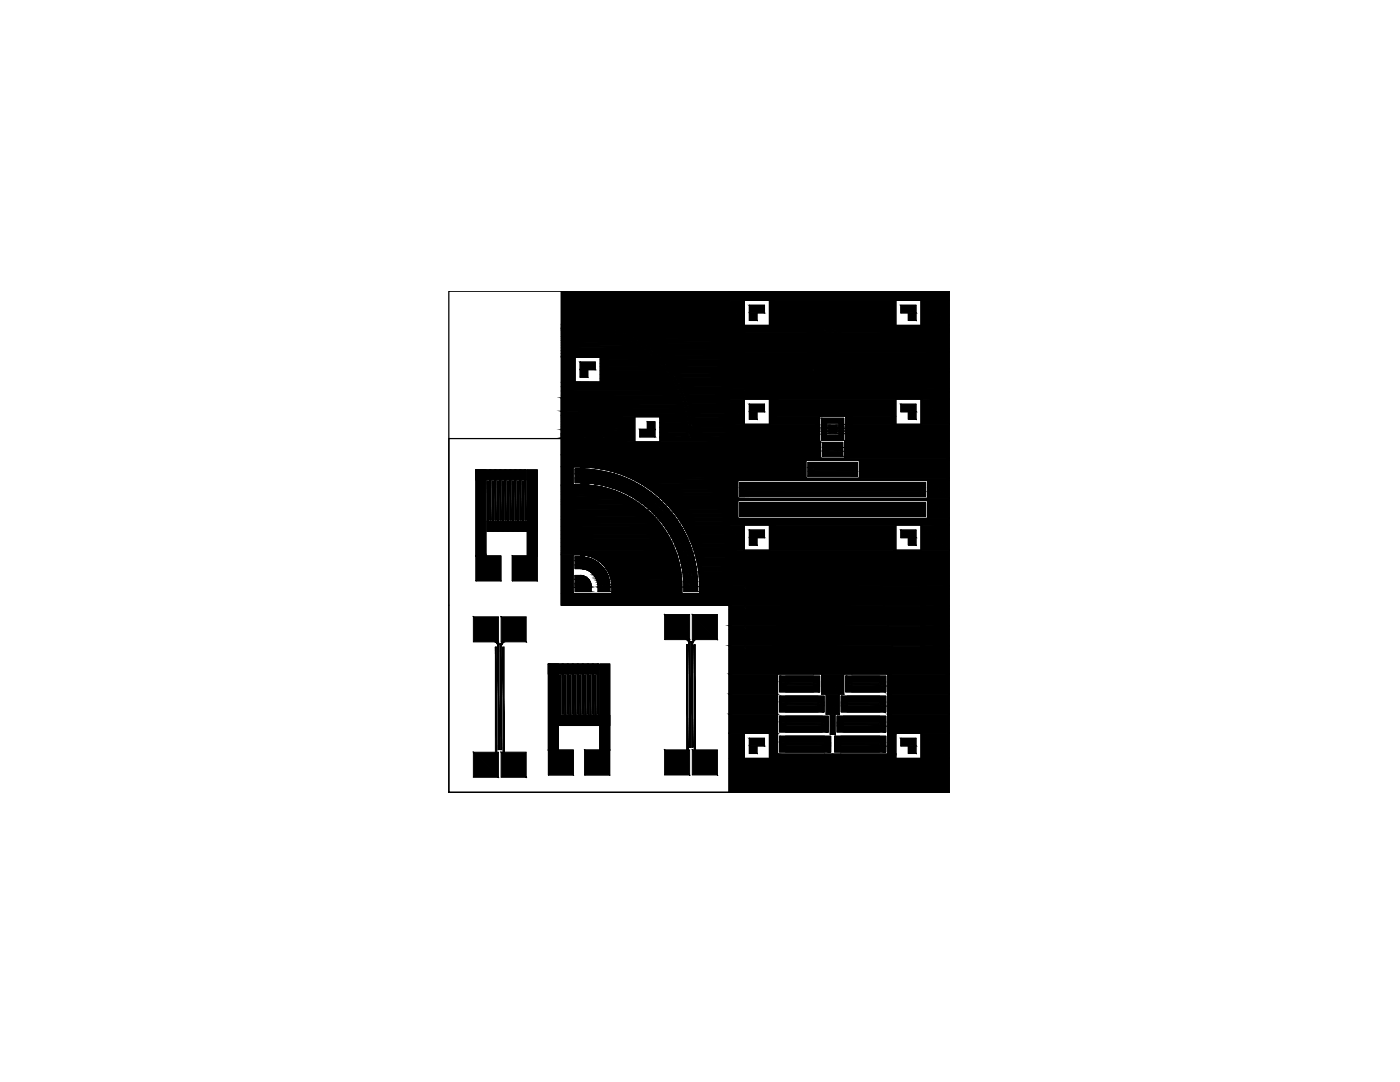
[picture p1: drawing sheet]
<svg xmlns="http://www.w3.org/2000/svg" width="279mm" height="216mm" viewBox="0 0 279 216" stroke-linecap="round" stroke-linejoin="round" font-family="sans-serif">
<!-- layer: 0 -->
<g fill="none" stroke="#000" stroke-width=".25">
<path d="M89.6 58.1h100v100h-100zM112 58.1v29.4M145.5 58.1v100M148.6 59.9h5v5h-5zM178.8 59.9h5v5h-5zM112 79.4h12.2v11.4h-12.2zM114.8 71.3h5v5h-5zM115.6 64.7a22.4 22.4 0 0 1 22.6 22.7h-.7a21.7 21.7 0 0 0-21.9-21.9zM115.8 72.3h3v1.5h-1.5v1.5h-1.5zM148.6 79.7h5v5h-5zM148.6 77.6h35.1v.7h-35.1zM148.8 77.8h34.7v.3h-34.7z"/>
<path d="M149.6 60.9h3v1.5h-1.5v1.5h-1.5zM162.2 73.6h7.9v.7h-7.9zM162.4 73.8h7.5v.3h-7.5zM164.6 65.5h1.1v.8h-1.1zM164.8 65.8h.7v.3h-.7zM164.8 65.8h.7M164.8 66.1h.7M165.2 69.6h2v.7h-2zM165.4 69.8h1.6v.3h-1.6zM166.6 65.5h1.1v.8h-1.1zM166.8 65.8h.7v.3h-.7zM178.8 79.7h5v5h-5z"/>
<path d="M179.8 60.9h3v3h-1.5v-1.5h-1.5zM89.6 87.5h22.4v33.3h33.5v37.3h-55.9zM112 90.8h33.5v30h-33.5zM115.6 82a5.1 5.1 0 0 1 5.3 5.4h-.7a4.4 4.4 0 0 0-4.6-4.6zM115.6 85.8a1.43 1.43 0 0 1 1.6 1.6h-.8a.7 .7 0 0 0-.8-.9zM115.8 82.2a4.9 4.9 0 0 1 4.9 5h-.3a4.6 4.6 0 0 0-4.6-4.6v-.3M115.8 86a1.19 1.19 0 0 1 1.2 1.2h-.4a.85 .85 0 0 0-.8-.9zM126.7 83.2h5v5h-5zM129.2 84.2h1.5v3h-3v-1.5h1.5zM137.7 87.2a21.9 21.9 0 0 0-21.9-21.9v-.4a22.2 22.2 0 0 1 22.2 22.3h-.3M147.2 95.9h37.9v3.5h-37.9zM147.2 99.9h37.9v3.5h-37.9z"/>
<path d="M147.6 96.3h37.1v2.7h-37.1zM148.6 97.3h35.1v.7h-35.1zM148.8 97.5h34.7v.3h-34.7zM149.6 80.7h3v1.5h-1.5v1.5h-1.5zM160.8 91.9h10.7v3.5h-10.7zM161.2 92.3h9.9v2.7h-9.9zM162.2 93.3h7.9v.7h-7.9zM162.4 93.5h7.5v.3h-7.5zM163.6 83.1h5.2v5h-.2v3.3h-4.8v-3.3h-.2zM164 83.5h4.4v4.4h-4.4zM164.2 88.3h4v2.7h-4zM164.6 85.3h1.1v.7h-1.1z"/>
<path d="M164.8 86.1h.7v.4h-.7zM164.8 84.8h.7v.4h-.7zM164.8 84.9v.3M164.8 86.2v.3M164.8 85.5h.7v.3h-.7zM165.2 89.3h2v.7h-2zM165.4 89.5h1.6v.3h-1.6zM165.8 84.9h.8v1.5h-.8zM166.6 85.3h1.1v.7h-1.1zM166.8 86.1h.8v.4h-.8zM166.8 84.8h.8v.4h-.8zM166.8 85.5h.7v.3h-.7z"/>
<path d="M167.2 85.5v.3M167.6 84.9v.3M167.6 86.2v.3M179.8 80.7h3v3h-1.5v-1.5h-1.5zM115.8 116.2a.85 .85 0 0 1 .8 .8M115.8 116.4a.65 .65 0 0 1 .6 .6M115.8 114.8a2.2 2.2 0 0 1 2.2 2.2M115.8 116.2v-.4a1.19 1.19 0 0 1 1.2 1.2M115.8 114.8h-1v3.2h3.2v-1M115.8 116.4h-.2v-.8a1.41 1.41 0 0 1 1.6 1.4M116.4 117v.2h.8v-.2M116.6 117h.4"/>
<path d="M119.4 117v1h2.3v-1M119.4 117a3.7 3.7 0 0 0-4.6-3.6v-2.3a6 6 0 0 1 6.9 5.9M120.2 117v.2h.7v-.2M120.2 117a4.4 4.4 0 0 0-4.6-4.4v-.7a5.1 5.1 0 0 1 5.3 5.1M120.4 117h.3M120.4 117a4.6 4.6 0 0 0-4.6-4.6v-.3a4.9 4.9 0 0 1 4.9 4.9M122.1 117a6.3 6.3 0 0 0-6.3-6.3h-1.4v7.7h7.7v-1.4M136.1 117a20.4 20.4 0 0 0-21.7-20.3v-3.5a23.9 23.9 0 0 1 25.2 23.8M136.1 117v1.4h3.5v-1.4M136.5 117v1h2.7v-1M136.5 117a20.7 20.7 0 0 0-21.7-20.7v-2.7a23.5 23.5 0 0 1 24.4 23.4M137.5 117v.2h.7v-.2"/>
<path d="M137.5 117a21.7 21.7 0 0 0-21.9-21.7v-.7a22.4 22.4 0 0 1 22.6 22.4M137.7 117a21.9 21.9 0 0 0-21.9-21.9v-.3a22.2 22.2 0 0 1 22.2 22.2M137.7 117h.3M147.6 100.3h37.1v2.7h-37.1zM148.6 104.8h5v5h-5zM149.6 105.8h3v1.5h-1.5v1.5h-1.5zM156.4 116.9h-7.8v.7h7.8v-.2h-7.6v-.3h7.6M156.4 117.1v-.2v.2M175.9 116.9h7.8v.7h-7.8v-.2h7.6v-.3h-7.6zM178.8 104.8h5v5h-5zM179.8 105.8h3v3h-1.5v-1.5h-1.5zM148.6 124.9h6.5v.2h-6.3v.3h6.3v.2h-6.5z"/>
<path d="M148.6 128.9h5.6v.2h-5.4v.3h5.4v.2h-5.6zM148.6 120.9h7.4v.2h-7.2v.3h7.2v.2h-7.4zM155.2 134.5h8.8v4h.9v4h.8v4h1v-4h.8v-4h.9v-4h8.8v16h-22zM156.8 136.1h5.6v.2h-5.4v.4h5.4v.2h-5.6zM156.8 138.9h7.7v3.2h-7.7M156.8 134.9h6.8v3.2h-6.8M162.4 134.9h-6.8v3.2h6.8M163.3 138.9h-7.7v3.2h7.7M169.1 138.9h7.7v3.2h-7.7M170 136.1h5.6v.8h-5.6v-.2h5.4v-.4h-5.4zM170 134.9h6.8v3.2h-6.8M175.6 138.9h-7.7v3.2h7.7"/>
<path d="M175.6 134.9h-6.8v3.2h6.8M176.4 120.9h7.3v.7h-7.3v-.2h7.1v-.3h-7.1zM177.2 124.9h6.5v.7h-6.5v-.2h6.3v-.3h-6.3zM178.1 128.9h5.6v.7h-5.6v-.2h5.4v-.3h-5.4zM148.6 146.3h5v5h-5zM149.6 147.3h3v1.5h-1.5v1.5h-1.5zM156.8 148.1h7.8v.2h-7.6v.4h7.6v.2h-7.8zM156.8 140.1h6.5v.2h-6.3v.4h6.3v.2h-6.5zM156.8 144.1h7.3v.2h-7.1v.4h7.1v.2h-7.3zM156.8 146.9h9v3.2h-9M156.8 142.9h8.5v3.2h-8.5M164.1 142.9h-8.5v3.2h8.5"/>
<path d="M164.6 146.9h-9v3.2h9M167.8 148.1h7.8v.8h-7.8v-.2h7.6v-.4h-7.6zM167.8 146.9h9v3.2h-9M168.3 144.1h7.3v.8h-7.3v-.2h7.1v-.4h-7.1zM168.3 142.9h8.5v3.2h-8.5M169.1 140.1h6.5v.8h-6.5v-.2h6.3v-.4h-6.3zM175.6 146.9h-9v3.2h9M175.6 142.9h-8.5v3.2h8.5M178.8 146.3h5v5h-5zM179.8 147.3h3v3h-1.5v-1.5h-1.5z"/>
</g>
<g fill="#000" stroke="#000" stroke-width=".2">
<path d="M115.8 64.9h.9zM115.8 94.8h.9zM115.8 82.3h.4zM115.8 86h.2zM126.4 99.3h1.8zM115.8 112.1h.4zM115.8 115.8l.2 .1zM98.9 128.1h.3l.4 .4zM98.9 128.1l.1-.2 .2 .2zM100.3 128.1h.3l-.4 .4zM100.4 127.9l.2 .2h-.3zM137 127.6h.4l.4 .5z"/>
<path d="M137 127.6l.2-.2 .2 .2zM138.4 127.6h.4l-.4 .5zM138.6 127.4l.2 .2h-.4z"/>
<path d="M112 58.1l33.5 6.6v-6.6zM112 58.1l33.5 6.6h-33.5z"/>
<path d="M145.5 59.9l3.1 5v-5zM145.5 59.9l3.1 5h-3.1z"/>
<path d="M153.6 59.9l25.2 5v-5zM153.6 59.9l25.2 5h-25.2z"/>
<path d="M145.5 58.1l44.1 1.8v-1.8zM145.5 58.1l44.1 1.8h-44.1z"/>
<path d="M183.8 59.9l5.8 5v-5zM183.8 59.9l5.8 5h-5.8z"/>
<path d="M112 71.3l2.8 5v-5zM112 71.3l2.8 5h-2.8z"/>
<path d="M112 64.7l3.6 .2v-.2zM112 64.7l3.6 .2h-3.6z"/>
<path d="M112 64.9l3.6 .4v-.4zM112 64.9l3.6 .4h-3.6z"/>
<path d="M112 65.3l3.6 .2v-.2zM112 65.3l3.6 .2h-3.6z"/>
<path d="M112 65.5h4.7zM112 65.5h4.7z"/>
<path d="M112 65.5l5.7 .1zM112 65.5l5.7 .1z"/>
<path d="M115.8 64.9l1.9 .1zM115.8 64.9l1.9 .1z"/>
<path d="M115.8 73.8l1.5 1.5v-1.5zM115.8 73.8l1.5 1.5h-1.5z"/>
<path d="M112 65.6l6.6 .1zM112 65.6l6.6 .1z"/>
<path d="M115.8 65l2.8 .1zM115.8 65l2.8 .1z"/>
<path d="M112 65.7l7.6 .1-1-.1zM112 65.7l7.6 .1h-7.6z"/>
<path d="M115.8 65.1l3.7 .2-.9-.2zM115.8 65.1l3.7 .2h-3.7z"/>
<path d="M115.8 72.3l3 1.5v-1.5zM115.8 72.3l3 1.5h-3z"/>
<path d="M115.8 65.3h3.9zM115.8 65.3h3.9z"/>
<path d="M112 65.8l8.5 .2-.9-.2zM112 65.8l8.5 .2h-8.5z"/>
<path d="M115.8 65.3h4zM115.8 65.3h4z"/>
<path d="M116.7 65.3l3.4 .1zM116.7 65.3l3.4 .1z"/>
<path d="M117.7 65.4h2.8zM117.7 65.4h2.8z"/>
<path d="M118.3 65.4l2.3 .1zM118.3 65.4l2.3 .1z"/>
<path d="M112 66l9.4 .2-.9-.2zM112 66l9.4 .2h-9.4z"/>
<path d="M118.6 65.5l2.6 .1-.6-.1zM118.6 65.5l2.6 .1z"/>
<path d="M119.6 65.6h1.8zM119.6 65.6h1.8z"/>
<path d="M119.8 65.6l2.1 .2-.5-.2zM119.8 65.6l2.1 .2z"/>
<path d="M112 66.2l10.3 .3-.9-.3zM112 66.2l10.3 .3h-10.3z"/>
<path d="M120.5 65.8l1.8 .1zM120.5 65.8l1.8 .1z"/>
<path d="M121 65.9l1.6 .1zM121 65.9l1.6 .1z"/>
<path d="M112 66.5l11.2 .3-.9-.3zM112 66.5l11.2 .3h-11.2z"/>
<path d="M121.5 66l1.7 .2-.6-.2zM121.5 66l1.7 .2h-1.1z"/>
<path d="M122.1 66.2l1.3 .1zM122.1 66.2l1.3 .1z"/>
<path d="M112 66.8l12.1 .3-.9-.3zM112 66.8l12.1 .3h-12.1z"/>
<path d="M122.4 66.3l1.7 .2-.7-.2zM122.4 66.3l1.7 .2h-1z"/>
<path d="M123.1 66.5l1.1 .1zM123.1 66.5l1.1 .1z"/>
<path d="M112 67.1l13 .4-.9-.4zM112 67.1l13 .4h-13z"/>
<path d="M112 79.4l12.2 2.6v-2.6zM112 79.4l12.2 2.6h-12.2z"/>
<path d="M123.3 66.6l1.6 .3-.7-.3zM123.3 66.6l1.6 .3h-.8z"/>
<path d="M124.1 66.9h.9zM124.1 66.9h.9z"/>
<path d="M112 67.5l13.8 .4-.8-.4zM112 67.5l13.8 .4h-13.8z"/>
<path d="M124.2 66.9l1.6 .4-.8-.4zM124.2 66.9l1.6 .4h-.8z"/>
<path d="M112 67.9l14.6 .5-.8-.5zM112 67.9l14.6 .5h-14.6z"/>
<path d="M125 67.3h.8zM125 67.3h.8z"/>
<path d="M125 67.3l1.6 .5-.8-.5zM125 67.3l1.6 .5h-.7z"/>
<path d="M125.9 67.8h.7zM125.9 67.8h.7z"/>
<path d="M112 68.4l15.4 .5-.8-.5zM112 68.4l15.4 .5h-15.4z"/>
<path d="M125.9 67.8l1.5 .4-.8-.4zM125.9 67.8l1.5 .4h-.7z"/>
<path d="M126.7 68.2h.8zM126.7 68.2h.8z"/>
<path d="M112 68.9l16.2 .5-.8-.5zM112 68.9l16.2 .5h-16.2z"/>
<path d="M126.8 68.2l1.4 .5-.7-.5zM126.8 68.2l1.4 .5h-.7z"/>
<path d="M127.5 68.7h.7zM127.5 68.7h.7z"/>
<path d="M112 69.4l17 .6-.8-.6zM112 69.4l17 .6h-17z"/>
<path d="M127.6 68.7l1.3 .5-.7-.5zM127.6 68.7l1.3 .5h-.5z"/>
<path d="M128.4 69.2l.6 .1zM128.4 69.2l.6 .1z"/>
<path d="M112 70l17.7 .5-.7-.5zM112 70l17.7 .5h-17.7z"/>
<path d="M128.4 69.3l1.3 .5-.7-.5zM128.4 69.3l1.3 .5h-.6z"/>
<path d="M129.1 69.8l.7 .1zM129.1 69.8l.7 .1z"/>
<path d="M112 70.5l18.4 .7-.7-.7zM112 70.5l18.4 .7h-18.4z"/>
<path d="M129.2 69.9l1.2 .5-.6-.5zM129.2 69.9l1.2 .5h-.5z"/>
<path d="M129.9 70.4l.6 .1zM129.9 70.4l.6 .1z"/>
<path d="M112 71.2l18.5 .1zM112 71.2l18.5 .1z"/>
<path d="M129.9 70.5l1.2 .5-.6-.5zM129.9 70.5l1.2 .5h-.5z"/>
<path d="M119.8 71.3l11.3 .5-.6-.5zM119.8 71.3l11.3 .5h-11.3z"/>
<path d="M130.6 71l.6 .1zM130.6 71l.6 .1z"/>
<path d="M119.8 71.8l12 .7-.7-.7zM119.8 71.8l12 .7h-12z"/>
<path d="M130.7 71.1l1 .6-.5-.6zM130.7 71.1l1 .6h-.4z"/>
<path d="M131.3 71.7l.5 .1zM131.3 71.7l.5 .1z"/>
<path d="M119.8 72.5l12.6 .7-.6-.7zM119.8 72.5l12.6 .7h-12.6z"/>
<path d="M131.4 71.8l1 .6-.6-.6zM131.4 71.8l1 .6h-.5z"/>
<path d="M131.9 72.4l.6 .1zM131.9 72.4l.6 .1z"/>
<path d="M119.8 73.2l13.2 .8-.6-.8zM119.8 73.2l13.2 .8h-13.2z"/>
<path d="M132 72.5l1 .6-.5-.6zM132 72.5l1 .6h-.4z"/>
<path d="M119.8 74l13.8 .7-.6-.7zM119.8 74l13.8 .7h-13.8z"/>
<path d="M132.6 73.1l.5 .1zM132.6 73.1l.5 .1z"/>
<path d="M132.6 73.2l1 .6-.5-.6zM132.6 73.2l1 .6h-.4z"/>
<path d="M119.8 74.7l14.3 .8-.5-.8zM119.8 74.7l14.3 .8h-14.3z"/>
<path d="M133.2 73.8l.5 .1zM133.2 73.8l.5 .1z"/>
<path d="M133.2 73.9l.9 .7-.4-.7zM133.2 73.9l.9 .7h-.4z"/>
<path d="M119.8 75.5l14.7 .8-.4-.8zM119.8 75.5l14.7 .8h-14.7z"/>
<path d="M133.7 74.6l.5 .1zM133.7 74.6l.5 .1z"/>
<path d="M133.8 74.7l.9 .7-.5-.7zM133.8 74.7l.9 .7h-.4z"/>
<path d="M112 76.3h22.6zM112 76.3h22.6z"/>
<path d="M112 76.3l23 .8-.4-.8zM112 76.3l23 .8h-23z"/>
<path d="M134.3 75.4l.4 .1zM134.3 75.4l.4 .1z"/>
<path d="M134.3 75.5l.8 .7-.4-.7zM134.3 75.5l.8 .7h-.3z"/>
<path d="M112 77.1l23.5 .9-.5-.9zM112 77.1l23.5 .9h-23.5z"/>
<path d="M134.8 76.2l.4 .1zM134.8 76.2l.4 .1z"/>
<path d="M134.8 76.3l.8 .8-.4-.8zM134.8 76.3l.8 .8h-.4z"/>
<path d="M112 78l23.8 .9-.3-.9zM112 78l23.8 .9h-23.8z"/>
<path d="M135.2 77.1l.4 .1zM135.2 77.1l.4 .1z"/>
<path d="M135.3 77.2l.7 .7-.4-.7zM135.3 77.2l.7 .7h-.4z"/>
<path d="M112 78.9l24 .5-.2-.5zM112 78.9l24 .5h-24z"/>
<path d="M135.6 77.9l.5 .1zM135.6 77.9l.5 .1z"/>
<path d="M124.2 79.4l12 .4-.2-.4zM124.2 79.4l12 .4h-12z"/>
<path d="M135.7 78l.7 .8-.3-.8zM135.7 78l.7 .8h-.4z"/>
<path d="M124.2 79.8l12.3 .8-.3-.8zM124.2 79.8l12.3 .8h-12.3z"/>
<path d="M136 78.8l.4 .1zM136 78.8l.4 .1z"/>
<path d="M136 78.9l.7 .8-.3-.8zM136 78.9l.7 .8h-.3z"/>
<path d="M136.4 79.7l.4 .1zM136.4 79.7l.4 .1z"/>
<path d="M136.4 79.8l.6 .8-.2-.8zM136.4 79.8l.6 .8h-.3z"/>
<path d="M115.8 64.7h29.7zM115.8 64.7h29.7z"/>
<path d="M116.7 64.7l28.8 .1zM116.7 64.7l28.8 .1z"/>
<path d="M117.7 64.8l27.8 .1v-.1zM117.7 64.8l27.8 .1h-26.9z"/>
<path d="M118.6 64.9l26.9 .2v-.2zM118.6 64.9l26.9 .2h-25.9z"/>
<path d="M119.6 65.1l25.9 .1v-.1zM119.6 65.1l25.9 .1h-25z"/>
<path d="M120.5 65.2l25 .3v-.3zM120.5 65.2l25 .3h-24.1z"/>
<path d="M121.4 65.5l24.1 .2v-.2zM121.4 65.5l24.1 .2h-23.1z"/>
<path d="M122.4 65.7l23.1 .3v-.3zM122.4 65.7l23.1 .3h-22.2z"/>
<path d="M123.3 66l22.2 .3v-.3zM123.3 66l22.2 .3h-21.4z"/>
<path d="M124.1 66.3l21.4 .4v-.4zM124.1 66.3l21.4 .4h-20.5z"/>
<path d="M125 66.7l20.5 .4v-.4zM125 66.7l20.5 .4h-19.6z"/>
<path d="M125.9 67.1l19.6 .5v-.5zM125.9 67.1l19.6 .5h-18.8z"/>
<path d="M126.7 67.6l18.8 .5v-.5zM126.7 67.6l18.8 .5h-17.9z"/>
<path d="M127.6 68.1l17.9 .5v-.5zM127.6 68.1l17.9 .5h-17.1z"/>
<path d="M128.4 68.6l17.1 .5v-.5zM128.4 68.6l17.1 .5h-16.4z"/>
<path d="M129.1 69.1l16.4 .6v-.6zM129.1 69.1l16.4 .6h-15.6z"/>
<path d="M129.9 69.7l15.6 .6v-.6zM129.9 69.7l15.6 .6h-14.9z"/>
<path d="M130.6 70.3l14.9 .7v-.7zM130.6 70.3l14.9 .7h-14.2z"/>
<path d="M131.3 71l14.2 .6v-.6zM131.3 71l14.2 .6h-13.5z"/>
<path d="M132 71.6l13.5 .7v-.7zM132 71.6l13.5 .7h-12.9z"/>
<path d="M132.6 72.3l12.9 .8v-.8zM132.6 72.3l12.9 .8h-12.2z"/>
<path d="M133.3 73.1l12.2 .7v-.7zM133.3 73.1l12.2 .7h-11.7z"/>
<path d="M133.8 73.8l11.7 .8v-.8zM133.8 73.8l11.7 .8h-11.1z"/>
<path d="M134.4 74.6l11.1 .8v-.8zM134.4 74.6l11.1 .8h-10.6z"/>
<path d="M134.9 75.4l10.6 .8v-.8zM134.9 75.4l10.6 .8h-10.1z"/>
<path d="M135.4 76.2l10.1 .9v-.9zM135.4 76.2l10.1 .9h-9.7z"/>
<path d="M135.8 77.1l9.7 .8v-.8zM135.8 77.1l9.7 .8h-9.3z"/>
<path d="M136.2 77.9l9.3 .9v-.9zM136.2 77.9l9.3 .9h-8.9z"/>
<path d="M136.6 78.8l8.9 .9v-.9zM136.6 78.8l8.9 .9h-8.6z"/>
<path d="M136.9 79.7l8.6 .9v-.9zM136.9 79.7l8.6 .9h-8.3z"/>
<path d="M145.5 79.7l3.1 5v-5zM145.5 79.7l3.1 5h-3.1z"/>
<path d="M145.5 77.6l3.1 .7v-.7zM145.5 77.6l3.1 .7h-3.1z"/>
<path d="M149.6 62.4l1.5 1.5v-1.5zM149.6 62.4l1.5 1.5h-1.5z"/>
<path d="M149.6 60.9l3 1.5v-1.5zM149.6 60.9l3 1.5h-3z"/>
<path d="M145.5 73.6l16.7 .7v-.7zM145.5 73.6l16.7 .7h-16.7z"/>
<path d="M145.5 65.5l19.1 .8v-.8zM145.5 65.5l19.1 .8h-19.1z"/>
<path d="M145.5 69.6l19.7 .7v-.7zM145.5 69.6l19.7 .7h-19.7z"/>
<path d="M164.8 65.8l.7 .3v-.3zM164.8 65.8l.7 .3h-.7z"/>
<path d="M165.7 65.5l.9 .8v-.8zM165.7 65.5l.9 .8h-.9z"/>
<path d="M165.4 69.8l1.6 .3v-.3zM165.4 69.8l1.6 .3h-1.6z"/>
<path d="M166.8 65.8h.7zM166.8 65.8h.7z"/>
<path d="M166.8 65.8l.7 .3v-.3zM166.8 65.8l.7 .3h-.7z"/>
<path d="M166.8 66.1h.7zM166.8 66.1h.7z"/>
<path d="M162.4 73.8l7.5 .3v-.3zM162.4 73.8l7.5 .3h-7.5z"/>
<path d="M153.6 79.7l25.2 3.4v-3.4zM153.6 79.7l25.2 3.4h-25.2z"/>
<path d="M179.8 60.9l3 1.5v-1.5zM179.8 60.9l3 1.5h-3z"/>
<path d="M181.3 62.4l1.5 1.5v-1.5zM181.3 62.4l1.5 1.5h-1.5z"/>
<path d="M148.8 77.8l34.7 .3v-.3zM148.8 77.8l34.7 .3h-34.7z"/>
<path d="M145.5 64.9l44.1 .6v-.6zM145.5 64.9l44.1 .6h-44.1z"/>
<path d="M167.7 65.5l21.9 .3v-.3zM167.7 65.5l21.9 .3h-21.9z"/>
<path d="M167.7 65.8l21.9 .3v-.3zM167.7 65.8l21.9 .3h-21.9z"/>
<path d="M167.7 66.1l21.9 .2v-.2zM167.7 66.1l21.9 .2h-21.9z"/>
<path d="M145.5 66.3l44.1 3.3v-3.3zM145.5 66.3l44.1 3.3h-44.1z"/>
<path d="M167.2 69.6l22.4 .7v-.7zM167.2 69.6l22.4 .7h-22.4z"/>
<path d="M145.5 70.3l44.1 3.3v-3.3zM145.5 70.3l44.1 3.3h-44.1z"/>
<path d="M170.1 73.6l19.5 .7v-.7zM170.1 73.6l19.5 .7h-19.5z"/>
<path d="M145.5 74.3l44.1 3.3v-3.3zM145.5 74.3l44.1 3.3h-44.1z"/>
<path d="M183.7 77.6l5.9 .7v-.7zM183.7 77.6l5.9 .7h-5.9z"/>
<path d="M145.5 78.3l44.1 1.4v-1.4zM145.5 78.3l44.1 1.4h-44.1z"/>
<path d="M183.8 79.7l5.8 5v-5zM183.8 79.7l5.8 5h-5.8z"/>
<path d="M95 93.8l2 17.2v-17.2zM95 93.8l2 17.2h-2z"/>
<path d="M97.2 96l.3 10v-10zM97.2 96l.3 10h-.3z"/>
<path d="M97.7 93.8l.3 9.9v-9.9zM97.7 93.8l.3 9.9h-.3z"/>
<path d="M98.3 96l.2 10v-10zM98.3 96l.2 10h-.2z"/>
<path d="M98.8 93.8l.2 9.9v-9.9zM98.8 93.8l.2 9.9h-.2z"/>
<path d="M99.3 96l.2 10v-10zM99.3 96l.2 10h-.2z"/>
<path d="M99.8 93.8l.2 9.9v-9.9zM99.8 93.8l.2 9.9h-.2z"/>
<path d="M100.3 96l.2 10v-10zM100.3 96l.2 10h-.2z"/>
<path d="M100.8 93.8l.2 9.9v-9.9zM100.8 93.8l.2 9.9h-.2z"/>
<path d="M101.3 96l.2 10v-10zM101.3 96l.2 10h-.2z"/>
<path d="M101.8 93.8l.2 9.9v-9.9zM101.8 93.8l.2 9.9h-.2z"/>
<path d="M102.3 96l.2 10v-10zM102.3 96l.2 10h-.2z"/>
<path d="M102.8 93.8l.2 9.9v-9.9zM102.8 93.8l.2 9.9h-.2z"/>
<path d="M103.3 96l.2 10v-10zM103.3 96l.2 10h-.2z"/>
<path d="M103.8 93.8l.2 9.9v-9.9zM103.8 93.8l.2 9.9h-.2z"/>
<path d="M104.3 96l.2 10v-10zM104.3 96l.2 10h-.2z"/>
<path d="M104.8 93.8l.2 9.9v-9.9zM104.8 93.8l.2 9.9h-.2z"/>
<path d="M95 93.8l10 2v-2zM95 93.8l10 2h-10z"/>
<path d="M105.2 93.8l2 17.2v-17.2zM105.2 93.8l2 17.2h-2z"/>
<path d="M112 93.2l2.4 3.5v-3.5zM112 93.2l2.4 3.5h-2.4z"/>
<path d="M112 82l3.6 .8v-.8zM112 82l3.6 .8h-3.6z"/>
<path d="M112 85.8l3.6 .7v-.7zM112 85.8l3.6 .7h-3.6z"/>
<path d="M114.8 94.6l.8 .7v-.7zM114.8 94.6l.8 .7h-.8z"/>
<path d="M112 82.8h4.2zM112 82.8h4.2z"/>
<path d="M112 86.5h3.9zM112 86.5h3.9z"/>
<path d="M114.8 93.6h2zM114.8 93.6h2z"/>
<path d="M114.8 95.3l1.9 .1zM114.8 95.3l1.9 .1z"/>
<path d="M112 96.7h4.7zM112 96.7h4.7z"/>
<path d="M112 86.5l4 .1zM112 86.5l4 .1z"/>
<path d="M115.8 86h.4zM115.8 86h.4z"/>
<path d="M112 86.6h4.1zM112 86.6h4.1z"/>
<path d="M112 86.6l4.2 .1zM112 86.6l4.2 .1z"/>
<path d="M115.8 86l.6 .1zM115.8 86l.6 .1z"/>
<path d="M112 86.7l4.3 .1zM112 86.7l4.3 .1z"/>
<path d="M112 82.8l4.6 .1zM112 82.8l4.6 .1z"/>
<path d="M115.8 82.3h.9zM115.8 82.3h.9z"/>
<path d="M112 86.8h4.3zM112 86.8h4.3z"/>
<path d="M112 86.8l4.4 .1-.1-.1zM112 86.8l4.4 .1h-4.4z"/>
<path d="M115.8 86.1l.8 .2zM115.8 86.1l.8 .2h-.8z"/>
<path d="M112 86.9l4.4 .2v-.2zM112 86.9l4.4 .2h-4.4z"/>
<path d="M112 87.1l4.4 .1v-.1zM112 87.1l4.4 .1h-4.4z"/>
<path d="M112 87.2l4.4 .2v-.2zM112 87.2l4.4 .2h-4.4z"/>
<path d="M115.8 86.3h.8zM115.8 86.3h.8z"/>
<path d="M115.8 86.3h.8zM115.8 86.3h.8z"/>
<path d="M115.9 86.3l.8 .1zM115.9 86.3l.8 .1z"/>
<path d="M112 82.9l5.1 .1zM112 82.9l5.1 .1h-5.1z"/>
<path d="M116.1 86.4h.6zM116.1 86.4h.6z"/>
<path d="M115.8 82.3l1.3 .1zM115.8 82.3l1.3 .1h-1.3z"/>
<path d="M112 96.7l5.6 .1zM112 96.7l5.6 .1z"/>
<path d="M116.1 86.4h.6zM116.1 86.4h.6z"/>
<path d="M116.2 86.4l.6 .1zM116.2 86.4l.6 .1z"/>
<path d="M114.8 95.4h2.9zM114.8 95.4h2.9z"/>
<path d="M115.8 94.8l1.9 .1zM115.8 94.8l1.9 .1z"/>
<path d="M114.8 93.6l3 .1zM114.8 93.6l3 .1z"/>
<path d="M116.3 86.5l.5 .1zM116.3 86.5l.5 .1z"/>
<path d="M116.4 86.6h.4zM116.4 86.6h.4z"/>
<path d="M116.4 86.6l.5 .1-.1-.1zM116.4 86.6l.5 .1h-.4z"/>
<path d="M116.5 86.7l.4 .1zM116.5 86.7l.4 .1z"/>
<path d="M116.5 86.8l.4 .1v-.1zM116.5 86.8l.4 .1h-.3z"/>
<path d="M116.6 86.9l.4 .1zM116.6 86.9l.4 .1z"/>
<path d="M116.6 87h.4zM116.6 87h.4z"/>
<path d="M116.6 87l.4 .2v-.2zM116.6 87l.4 .2h-.4z"/>
<path d="M112 83l5.5 .1-.4-.1zM112 83l5.5 .1h-5.5z"/>
<path d="M115.8 82.4l1.8 .2-.5-.2zM115.8 82.4l1.8 .2h-1.8z"/>
<path d="M112 83.1l5.9 .2-.4-.2zM112 83.1l5.9 .2h-5.9z"/>
<path d="M115.8 82.6h1.8zM115.8 82.6h1.8z"/>
<path d="M115.8 82.6h1.8zM115.8 82.6h1.8z"/>
<path d="M112 96.8l6.5 .1zM112 96.8l6.5 .1z"/>
<path d="M116.2 82.6l1.6 .1zM116.2 82.6l1.6 .1z"/>
<path d="M114.8 95.4l3.8 .1zM114.8 95.4l3.8 .1z"/>
<path d="M115.8 94.9l2.8 .1zM115.8 94.9l2.8 .1z"/>
<path d="M116.6 82.7l1.4 .1zM116.6 82.7l1.4 .1z"/>
<path d="M114.8 93.7l4 .1zM114.8 93.7l4 .1h-4z"/>
<path d="M112 83.3l6.2 .2-.3-.2zM112 83.3l6.2 .2h-6.2z"/>
<path d="M117 82.8h1zM117 82.8h1z"/>
<path d="M117 82.8l1.2 .1-.2-.1zM117 82.8l1.2 .1z"/>
<path d="M112 83.5l6.6 .3-.4-.3zM112 83.5l6.6 .3h-6.6z"/>
<path d="M117.4 82.9l1 .1zM117.4 82.9l1 .1z"/>
<path d="M117.6 83l.9 .1zM117.6 83l.9 .1z"/>
<path d="M112 96.9l7.4 .2-.9-.2zM112 96.9l7.4 .2h-7.4z"/>
<path d="M117.8 83.1l1 .1-.3-.1zM117.8 83.1l1 .1h-.7z"/>
<path d="M112 83.8l6.9 .3-.3-.3zM112 83.8l6.9 .3h-6.9z"/>
<path d="M114.8 95.5l4.8 .2-1-.2zM114.8 95.5l4.8 .2h-4.8z"/>
<path d="M115.8 95l3.7 .1-.9-.1zM115.8 95l3.7 .1h-3.7z"/>
<path d="M118.1 83.2l.7 .1zM118.1 83.2l.7 .1z"/>
<path d="M114.8 93.8l4.9 .1-.9-.1zM114.8 93.8l4.9 .1h-4.9z"/>
<path d="M118.2 83.3l.9 .2-.3-.2zM118.2 83.3l.9 .2h-.6z"/>
<path d="M112 84.1l7.2 .3-.3-.3zM112 84.1l7.2 .3h-7.2z"/>
<path d="M118.5 83.5h.6zM118.5 83.5h.6z"/>
<path d="M118.6 83.5l.8 .3-.3-.3zM118.6 83.5l.8 .3h-.5z"/>
<path d="M112 84.4l7.4 .3-.2-.3zM112 84.4l7.4 .3h-7.4z"/>
<path d="M118.9 83.8l.5 .1zM118.9 83.8l.5 .1z"/>
<path d="M112 97.1l8.3 .1-.9-.1zM112 97.1l8.3 .1h-8.3z"/>
<path d="M118.9 83.9l.7 .2-.2-.2zM118.9 83.9l.7 .2h-.4z"/>
<path d="M112 84.7l7.7 .4-.3-.4zM112 84.7l7.7 .4h-7.7z"/>
<path d="M115.8 95.1h3.9zM115.8 95.1h3.9z"/>
<path d="M114.8 95.7l5.7 .1-.9-.1zM114.8 95.7l5.7 .1h-5.7z"/>
<path d="M119.2 84.1l.5 .1zM119.2 84.1l.5 .1z"/>
<path d="M112 85.1l7.8 .4-.1-.4zM112 85.1l7.8 .4h-7.8z"/>
<path d="M115.8 95.1l4 .1zM115.8 95.1l4 .1z"/>
<path d="M119.3 84.2l.6 .2-.2-.2zM119.3 84.2l.6 .2h-.5z"/>
<path d="M114.8 93.9l5.9 .2-1-.2zM114.8 93.9l5.9 .2h-5.9z"/>
<path d="M116.7 95.2h3.4zM116.7 95.2h3.4z"/>
<path d="M112 85.5l7.9 .3-.1-.3zM112 85.5l7.9 .3h-7.9z"/>
<path d="M119.4 84.4l.6 .2-.1-.2zM119.4 84.4l.6 .2h-.4z"/>
<path d="M115.8 85.8h4.1zM115.8 85.8h4.1z"/>
<path d="M116 85.8h4zM116 85.8h4z"/>
<path d="M116.2 85.8l3.8 .1zM116.2 85.8l3.8 .1z"/>
<path d="M119.6 84.6l.5 .2-.1-.2zM119.6 84.6l.5 .2h-.4z"/>
<path d="M116.3 85.9h3.7zM116.3 85.9h3.7z"/>
<path d="M116.4 85.9l3.6 .1v-.1zM116.4 85.9l3.6 .1h-3.4z"/>
<path d="M116.6 86l3.4 .2v-.2zM116.6 86l3.4 .2h-3.2z"/>
<path d="M116.8 86.2l3.3 .1-.1-.1zM116.8 86.2l3.3 .1h-3.2z"/>
<path d="M119.7 84.8l.5 .2-.1-.2zM119.7 84.8l.5 .2h-.4z"/>
<path d="M116.9 86.3l3.2 .1zM116.9 86.3l3.2 .1z"/>
<path d="M116.9 86.4l3.2 .1v-.1zM116.9 86.4l3.2 .1h-3.1z"/>
<path d="M117.7 95.2l2.8 .1zM117.7 95.2l2.8 .1z"/>
<path d="M117 86.5l3.1 .2v-.2zM117 86.5l3.1 .2h-3zM117.1 86.7h3zM117.1 86.7h3z"/>
<path d="M117.1 86.7l3 .2v-.2zM117.1 86.7l3 .2h-2.9z"/>
<path d="M117.2 86.9l3 .3-.1-.3zM117.2 86.9l3 .3h-3z"/>
<path d="M117.2 87.2l3 .2v-.2zM117.2 87.2l3 .2h-3z"/>
<path d="M119.8 85l.5 .1-.1-.1zM119.8 85l.5 .1h-.4z"/>
<path d="M119.9 85.1l.5 .3-.1-.3zM119.9 85.1l.5 .3h-.4z"/>
<path d="M112 97.2l9.2 .3-.9-.3zM112 97.2l9.2 .3h-9.2z"/>
<path d="M120 85.4l.4 .1v-.1zM120 85.4l.4 .1h-.3z"/>
<path d="M120.1 85.5l.4 .3-.1-.3zM120.1 85.5l.4 .3h-.3z"/>
<path d="M118.3 95.3h2.3zM118.3 95.3h2.3z"/>
<path d="M114.8 95.8l6.6 .3-.9-.3zM114.8 95.8l6.6 .3h-6.6z"/>
<path d="M120.2 85.8l.3 .1zM120.2 85.8l.3 .1z"/>
<path d="M120.2 85.9l.4 .4-.1-.4zM120.2 85.9l.4 .4h-.3z"/>
<path d="M118.6 95.3l2.6 .2-.6-.2zM118.6 95.3l2.6 .2z"/>
<path d="M120.3 86.3h.3zM120.3 86.3h.3z"/>
<path d="M120.3 86.3l.4 .4-.1-.4zM120.3 86.3l.4 .4h-.4z"/>
<path d="M120.3 86.7h.4zM120.3 86.7h.4z"/>
<path d="M120.4 86.7l.3 .5v-.5zM120.4 86.7l.3 .5h-.3z"/>
<path d="M114.8 94.1l6.9 .2-1-.2zM114.8 94.1l6.9 .2h-6.9z"/>
<path d="M112 97.5l10.1 .2-.9-.2zM112 97.5l10.1 .2h-10.1z"/>
<path d="M119.6 95.5h1.8zM119.6 95.5h1.8z"/>
<path d="M119.8 95.5l2.1 .1-.5-.1zM119.8 95.5l2.1 .1z"/>
<path d="M114.8 96.1l7.5 .2-.9-.2zM114.8 96.1l7.5 .2h-7.5z"/>
<path d="M114.8 94.3l7.8 .3-.9-.3zM114.8 94.3l7.8 .3h-7.8z"/>
<path d="M120.5 95.6l1.8 .2zM120.5 95.6l1.8 .2z"/>
<path d="M112 97.7l10.9 .3-.8-.3zM112 97.7l10.9 .3h-10.9z"/>
<path d="M115.8 96.3h6.5zM115.8 96.3h6.5z"/>
<path d="M121 95.8l1.6 .1zM121 95.8l1.6 .1z"/>
<path d="M116 96.3h6.4zM116 96.3h6.4z"/>
<path d="M116.7 96.3l5.8 .1zM116.7 96.3l5.8 .1z"/>
<path d="M117.6 96.4l5.2 .1zM117.6 96.4l5.2 .1z"/>
<path d="M115.8 94.6h6.8zM115.8 94.6h6.8z"/>
<path d="M116.7 94.6h5.9zM116.7 94.6h5.9z"/>
<path d="M116.9 94.6l5.9 .1zM116.9 94.6l5.9 .1z"/>
<path d="M121.5 95.9l1.7 .2-.6-.2zM121.5 95.9l1.7 .2h-1.1z"/>
<path d="M117.7 94.7l5.4 .1-.3-.1zM117.7 94.7l5.4 .1z"/>
<path d="M118.6 96.5l4.6 .1-.4-.1zM118.6 96.5l4.6 .1z"/>
<path d="M112 98l11.8 .4-.9-.4zM112 98l11.8 .4h-11.8z"/>
<path d="M118.6 94.8l4.9 .1-.4-.1zM118.6 94.8l4.9 .1h-3.9z"/>
<path d="M122.1 96.1h1.3zM122.1 96.1h1.3z"/>
<path d="M119.3 96.6l4 .1zM119.3 96.6l4 .1z"/>
<path d="M119.5 96.7l4.2 .1-.4-.1zM119.5 96.7l4.2 .1h-3.3z"/>
<path d="M122.4 96.1l1.7 .3-.7-.3zM122.4 96.1l1.7 .3h-1z"/>
<path d="M119.6 94.9h4zM119.6 94.9h4z"/>
<path d="M119.7 94.9l4.3 .2-.4-.2zM119.7 94.9l4.3 .2h-3.5z"/>
<path d="M120.4 96.8l3.7 .2-.4-.2zM120.4 96.8l3.7 .2h-3.2z"/>
<path d="M112 98.4l12.6 .3-.8-.3zM112 98.4l12.6 .3h-12.6z"/>
<path d="M120.5 95.1l4 .2-.5-.2zM120.5 95.1l4 .2h-3.2z"/>
<path d="M123.1 96.4l1.1 .1zM123.1 96.4l1.1 .1z"/>
<path d="M120.9 97l3.4 .1zM120.9 97l3.4 .1z"/>
<path d="M115.8 82l8.4 .1zM115.8 82l8.4 .1z"/>
<path d="M116.2 82.1h8zM116.2 82.1h8z"/>
<path d="M116.7 82.1l7.5 .1zM116.7 82.1l7.5 .1z"/>
<path d="M117.1 82.2l7.1 .2v-.2zM117.1 82.2l7.1 .2h-6.7z"/>
<path d="M117.5 82.4l6.7 .1v-.1zM117.5 82.4l6.7 .1h-6.3z"/>
<path d="M117.9 82.5l6.3 .2v-.2zM117.9 82.5l6.3 .2h-5.9z"/>
<path d="M118.3 82.7l5.9 .3v-.3zM118.3 82.7l5.9 .3h-5.5z"/>
<path d="M118.7 83l5.5 .2v-.2zM118.7 83l5.5 .2h-5.1z"/>
<path d="M119.1 83.2l5.1 .4v-.4zM119.1 83.2l5.1 .4h-4.8z"/>
<path d="M119.4 83.6l4.8 .3v-.3zM119.4 83.6l4.8 .3h-4.5z"/>
<path d="M119.7 83.9l4.5 .3v-.3zM119.7 83.9l4.5 .3h-4.2z"/>
<path d="M120 84.2l4.2 .4v-.4zM120 84.2l4.2 .4h-4z"/>
<path d="M120.2 84.6l4 .4v-.4zM120.2 84.6l4 .4h-3.8z"/>
<path d="M120.4 85l3.8 .4v-.4zM120.4 85l3.8 .4h-3.6z"/>
<path d="M120.6 85.4l3.6 .4v-.4zM120.6 85.4l3.6 .4h-3.5z"/>
<path d="M120.7 85.8l3.5 .5v-.5zM120.7 85.8l3.5 .5h-3.4z"/>
<path d="M120.8 86.3l3.4 .4v-.4zM120.8 86.3l3.4 .4h-3.3z"/>
<path d="M120.9 86.7l3.3 .5v-.5zM120.9 86.7l3.3 .5h-3.3z"/>
<path d="M120.9 87.2l3.3 .2v-.2zM120.9 87.2l3.3 .2h-3.3z"/>
<path d="M112 87.4l12.2 3.4v-3.4zM112 87.4l12.2 3.4h-12.2z"/>
<path d="M123.3 96.5l1.6 .3-.7-.3zM123.3 96.5l1.6 .3h-.8z"/>
<path d="M121.3 97.1l3.6 .2-.6-.2zM121.3 97.1l3.6 .2h-2.7z"/>
<path d="M121.3 95.3h3.3zM121.3 95.3h3.3z"/>
<path d="M112 98.7l13.4 .5-.8-.5zM112 98.7l13.4 .5h-13.4z"/>
<path d="M121.4 95.3l3.8 .3-.6-.3zM121.4 95.3l3.8 .3h-2.8z"/>
<path d="M122.2 97.3l2.8 .1zM122.2 97.3l2.8 .1z"/>
<path d="M124.1 96.8h.9zM124.1 96.8h.9z"/>
<path d="M122.2 97.4l3.3 .2-.5-.2zM122.2 97.4l3.3 .2h-2.4z"/>
<path d="M124.2 96.8l1.6 .4-.8-.4zM124.2 96.8l1.6 .4h-.8z"/>
<path d="M122.4 95.6l3 .1zM122.4 95.6l3 .1z"/>
<path d="M112 99.2l14.2 .4-.8-.4zM112 99.2l14.2 .4h-14.2z"/>
<path d="M122.7 95.7l3.2 .2-.5-.2zM122.7 95.7l3.2 .2h-2.6z"/>
<path d="M123.1 97.6l2.7 .2-.3-.2zM123.1 97.6l2.7 .2h-2.4z"/>
<path d="M123.4 97.8l2.8 .2-.4-.2zM123.4 97.8l2.8 .2h-2.3z"/>
<path d="M125 97.2h.8zM125 97.2h.8z"/>
<path d="M125 97.2l1.6 .4-.8-.4zM125 97.2l1.6 .4h-.7z"/>
<path d="M123.3 95.9l3 .2-.4-.2zM123.3 95.9l3 .2h-2.4z"/>
<path d="M123.9 98l2.7 .2-.4-.2zM123.9 98l2.7 .2h-2.1z"/>
<path d="M112 99.6l15 .5-.8-.5zM112 99.6l15 .5h-15z"/>
<path d="M123.9 96.1l2.6 .1zM123.9 96.1l2.6 .1z"/>
<path d="M124.1 96.2l3.1 .4-.7-.4zM124.1 96.2l3.1 .4h-2.2z"/>
<path d="M125.9 97.6h.7zM125.9 97.6h.7z"/>
<path d="M124.5 98.2l2.4 .2-.3-.2zM124.5 98.2l2.4 .2h-2.1z"/>
<path d="M125.9 97.6l1.5 .5-.8-.5zM125.9 97.6l1.5 .5h-.7z"/>
<path d="M124.2 83.2l2.5 5v-5zM124.2 83.2l2.5 5h-2.5z"/>
<path d="M124.8 98.4l2.6 .3-.5-.3zM124.8 98.4l2.6 .3h-1.9z"/>
<path d="M125 96.6h2.2zM125 96.6h2.2z"/>
<path d="M125 96.6l2.9 .4-.7-.4zM125 96.6l2.9 .4h-2z"/>
<path d="M126.7 98.1h.8zM126.7 98.1h.8z"/>
<path d="M125.5 98.7l2.1 .1zM125.5 98.7l2.1 .1z"/>
<path d="M126.8 98.1l1.4 .5-.7-.5zM126.8 98.1l1.4 .5h-.7z"/>
<path d="M125.6 98.8l2.6 .5-.6-.5zM125.6 98.8l2.6 .5h-1.8zM126.4 99.3h1.8z"/>
<path d="M125.9 97l2.2 .1zM125.9 97l2.2 .1z"/>
<path d="M126 97.1l2.6 .3-.5-.3zM126 97.1l2.6 .3h-1.9z"/>
<path d="M127.5 98.6h.7zM127.5 98.6h.7z"/>
<path d="M126.4 99.3l2.5 .5-.7-.5zM126.4 99.3l2.5 .5h-1.7z"/>
<path d="M127.6 98.6l1.3 .5-.7-.5zM127.6 98.6l1.3 .5h-.5z"/>
<path d="M126.7 97.4l2.2 .2-.3-.2zM126.7 97.4l2.2 .2h-1.9z"/>
<path d="M127 97.6l2.4 .3-.5-.3zM127 97.6l2.4 .3h-1.8z"/>
<path d="M127.2 99.8h1.8zM127.2 99.8h1.8z"/>
<path d="M128.4 99.1h.6zM128.4 99.1h.6z"/>
<path d="M127.3 99.8l2.3 .5-.6-.5zM127.3 99.8l2.3 .5h-1.7z"/>
<path d="M128.4 99.1l1.3 .5-.7-.5zM128.4 99.1l1.3 .5h-.6z"/>
<path d="M127.6 97.9l2.1 .3-.3-.3zM127.6 97.9l2.1 .3h-1.7z"/>
<path d="M129.1 99.6l.7 .1zM129.1 99.6l.7 .1z"/>
<path d="M128 98.2l2.1 .2-.4-.2zM128 98.2l2.1 .2h-1.7z"/>
<path d="M129.2 99.7l1.2 .6-.6-.6zM129.2 99.7l1.2 .6h-.5z"/>
<path d="M128.4 98.4l2.1 .4-.4-.4zM128.4 98.4l2.1 .4h-1.6z"/>
<path d="M128.9 98.8l1.8 .2-.2-.2zM128.9 98.8l1.8 .2h-1.6z"/>
<path d="M129.2 84.2l1.5 1.5v-1.5zM129.2 84.2l1.5 1.5h-1.5z"/>
<path d="M127.7 85.7l3 1.5v-1.5zM127.7 85.7l3 1.5h-3z"/>
<path d="M129.1 99l2.2 .4-.6-.4zM129.1 99l2.2 .4h-1.6z"/>
<path d="M129.7 99.4l1.7 .2-.1-.2zM129.7 99.4l1.7 .2h-1.5z"/>
<path d="M129.9 99.6l2.1 .5-.6-.5zM129.9 99.6l2.1 .5h-1.5z"/>
<path d="M124.2 80.6l12.5 1-.2-1zM124.2 80.6l12.5 1h-12.5z"/>
<path d="M124.2 81.6l12.8 .9-.3-.9zM124.2 81.6l12.8 .9h-12.8z"/>
<path d="M124.2 82.5l12.9 .7-.1-.7zM124.2 82.5l12.9 .7h-12.9z"/>
<path d="M136.7 80.6l.4 .1zM136.7 80.6l.4 .1z"/>
<path d="M136.7 80.7l.6 .8-.2-.8zM136.7 80.7l.6 .8h-.4z"/>
<path d="M131.7 83.2l5.5 .2-.1-.2zM131.7 83.2l5.5 .2h-5.5z"/>
<path d="M131.7 83.4l5.6 .9-.1-.9zM131.7 83.4l5.6 .9h-5.6z"/>
<path d="M131.7 84.3l5.7 1-.1-1zM131.7 84.3l5.7 1h-5.7z"/>
<path d="M136.9 81.5l.4 .1zM136.9 81.5l.4 .1z"/>
<path d="M137 81.6l.5 .8-.2-.8zM137 81.6l.5 .8h-.3z"/>
<path d="M131.7 85.3l5.8 .9-.1-.9zM131.7 85.3l5.8 .9h-5.8z"/>
<path d="M131.7 86.2l5.8 1v-1zM131.7 86.2l5.8 1h-5.8z"/>
<path d="M131.7 87.2l5.8 .2v-.2zM131.7 87.2l5.8 .2h-5.8z"/>
<path d="M137.2 82.4l.3 .1zM137.2 82.4l.3 .1z"/>
<path d="M137.2 82.5l.5 .9-.2-.9zM137.2 82.5l.5 .9h-.4z"/>
<path d="M137.3 83.4h.4zM137.3 83.4h.4z"/>
<path d="M137.4 83.4l.4 .9-.1-.9zM137.4 83.4l.4 .9h-.3z"/>
<path d="M137.5 84.3h.3zM137.5 84.3h.3z"/>
<path d="M137.5 84.3l.4 1-.1-1zM137.5 84.3l.4 1h-.3z"/>
<path d="M137.6 85.3h.4zM137.6 85.3h.4z"/>
<path d="M137.6 85.3l.4 .9v-.9zM137.6 85.3l.4 .9h-.3z"/>
<path d="M137.7 86.2h.3zM137.7 86.2h.3z"/>
<path d="M137.7 86.2l.3 1v-1zM137.7 86.2l.3 1h-.3z"/>
<path d="M137.2 80.6l8.3 .9v-.9zM137.2 80.6l8.3 .9h-8z"/>
<path d="M137.5 81.5l8 .9v-.9zM137.5 81.5l8 .9h-7.8z"/>
<path d="M137.7 82.4l7.8 1v-1zM137.7 82.4l7.8 1h-7.6z"/>
<path d="M137.9 83.4l7.6 .9v-.9zM137.9 83.4l7.6 .9h-7.5z"/>
<path d="M138 84.3l7.5 1v-1zM138 84.3l7.5 1h-7.3z"/>
<path d="M138.2 85.3l7.3 .9v-.9zM138.2 85.3l7.3 .9h-7.3z"/>
<path d="M138.2 86.2l7.3 1v-1zM138.2 86.2l7.3 1h-7.3z"/>
<path d="M138.2 87.2l7.3 .2v-.2zM138.2 87.2l7.3 .2h-7.3z"/>
<path d="M131.7 87.4l13.8 .8v-.8zM131.7 87.4l13.8 .8h-13.8z"/>
<path d="M124.2 88.2l21.3 2.6v-2.6zM124.2 88.2l21.3 2.6h-21.3z"/>
<path d="M112 90.8l33.5 2.4v-2.4zM112 90.8l33.5 2.4h-33.5z"/>
<path d="M115.8 93.2h29.7zM115.8 93.2h29.7z"/>
<path d="M116.8 93.2l28.7 .1zM116.8 93.2l28.7 .1z"/>
<path d="M117.8 93.3l27.7 .1v-.1zM117.8 93.3l27.7 .1h-26.8z"/>
<path d="M118.7 93.4l26.8 .1v-.1zM118.7 93.4l26.8 .1h-25.8z"/>
<path d="M119.7 93.5l25.8 .2v-.2zM119.7 93.5l25.8 .2h-24.8z"/>
<path d="M120.7 93.7l24.8 .2v-.2zM120.7 93.7l24.8 .2h-23.9z"/>
<path d="M121.6 93.9l23.9 .3v-.3zM121.6 93.9l23.9 .3h-22.9z"/>
<path d="M122.6 94.2l22.9 .3v-.3zM122.6 94.2l22.9 .3h-22z"/>
<path d="M123.5 94.5l22 .3v-.3zM123.5 94.5l22 .3h-21z"/>
<path d="M124.5 94.8l21 .4v-.4zM124.5 94.8l21 .4h-20.1z"/>
<path d="M125.4 95.2l20.1 .4v-.4zM125.4 95.2l20.1 .4h-19.2z"/>
<path d="M126.3 95.6l19.2 .5v-.5zM126.3 95.6l19.2 .5h-18.4z"/>
<path d="M127.1 96.1l18.4 .4v-.4zM127.1 96.1l18.4 .4h-17.5z"/>
<path d="M128 96.5l17.5 .6v-.6zM128 96.5l17.5 .6h-16.7z"/>
<path d="M128.8 97.1l16.7 .5v-.5zM128.8 97.1l16.7 .5h-15.9z"/>
<path d="M129.6 97.6l15.9 .6v-.6zM129.6 97.6l15.9 .6h-15.1z"/>
<path d="M130.4 98.2l15.1 .6v-.6zM130.4 98.2l15.1 .6h-14.3z"/>
<path d="M131.2 98.8l14.3 .7v-.7zM131.2 98.8l14.3 .7h-13.6z"/>
<path d="M131.9 99.5l13.6 .7v-.7zM131.9 99.5l13.6 .7h-12.9z"/>
<path d="M145.5 95.9l1.7 3.5v-3.5zM145.5 95.9l1.7 3.5h-1.7z"/>
<path d="M145.5 99.9l1.7 3.5v-3.5zM145.5 99.9l1.7 3.5h-1.7z"/>
<path d="M147.6 97.3l1 .7v-.7zM147.6 97.3l1 .7h-1z"/>
<path d="M149.6 82.2l1.5 1.5v-1.5zM149.6 82.2l1.5 1.5h-1.5z"/>
<path d="M149.6 80.7l3 1.5v-1.5zM149.6 80.7l3 1.5h-3z"/>
<path d="M145.5 91.9l15.3 3.5v-3.5zM145.5 91.9l15.3 3.5h-15.3z"/>
<path d="M161.2 93.3l1 .7v-.7zM161.2 93.3l1 .7h-1z"/>
<path d="M153.6 83.1l10 1.6v-1.6zM153.6 83.1l10 1.6h-10z"/>
<path d="M145.5 84.7l18.1 3.4v-3.4zM145.5 84.7l18.1 3.4h-18.1z"/>
<path d="M145.5 88.1h18.1zM145.5 88.1h18.1z"/>
<path d="M145.5 88.1l18.3 3.3v-3.3zM145.5 88.1l18.3 3.3h-18.3z"/>
<path d="M164 85.3l.6 .2v-.2zM164 85.3l.6 .2h-.6z"/>
<path d="M164 85.5h.6zM164 85.5h.6z"/>
<path d="M164 85.5l.6 .3v-.3zM164 85.5l.6 .3h-.6z"/>
<path d="M164 85.8h.6zM164 85.8h.6z"/>
<path d="M164 85.8l.6 .2v-.2zM164 85.8l.6 .2h-.6z"/>
<path d="M164 84.8l.8 .4v-.4zM164 84.8l.8 .4h-.8z"/>
<path d="M164 86.1l.8 .4v-.4zM164 86.1l.8 .4h-.8z"/>
<path d="M164.2 89.3l1 .7v-.7zM164.2 89.3l1 .7h-1z"/>
<path d="M164 84.7l1.2 .1v-.1zM164 84.7l1.2 .1h-1.2z"/>
<path d="M164 85.2l1.2 .1v-.1zM164 85.2l1.2 .1h-1.2z"/>
<path d="M164 86l1.2 .1v-.1zM164 86l1.2 .1h-1.2z"/>
<path d="M164 86.5l1.2 .2v-.2zM164 86.5l1.2 .2h-1.2z"/>
<path d="M164.8 84.8l.4 .1zM164.8 84.8l.4 .1z"/>
<path d="M164.8 84.9h.4zM164.8 84.9h.4z"/>
<path d="M164.8 84.9l.4 .3v-.3zM164.8 84.9l.4 .3h-.4z"/>
<path d="M164.8 85.2h.4zM164.8 85.2h.4z"/>
<path d="M164.8 85.5h.4zM164.8 85.5h.4z"/>
<path d="M164.8 85.5l.4 .3v-.3zM164.8 85.5l.4 .3h-.4z"/>
<path d="M164.8 85.8h.4zM164.8 85.8h.4z"/>
<path d="M164.8 86.1l.4 .4v-.4zM164.8 86.1l.4 .4h-.4z"/>
<path d="M165.2 84.8l.3 .1zM165.2 84.8l.3 .1z"/>
<path d="M165.2 84.9h.3zM165.2 84.9h.3z"/>
<path d="M165.2 84.9l.3 .1zM165.2 84.9l.3 .1z"/>
<path d="M165.2 85l.3 .2v-.2zM165.2 85l.3 .2h-.3z"/>
<path d="M165.2 85.2h.3zM165.2 85.2h.3z"/>
<path d="M165.2 85.5h.3zM165.2 85.5h.3z"/>
<path d="M165.2 85.5l.3 .3v-.3zM165.2 85.5l.3 .3h-.3z"/>
<path d="M165.2 85.8h.3zM165.2 85.8h.3z"/>
<path d="M165.2 86.1l.3 .1zM165.2 86.1l.3 .1z"/>
<path d="M165.2 86.2l.3 .2v-.2zM165.2 86.2l.3 .2h-.3z"/>
<path d="M165.2 86.4l.3 .1v-.1zM165.2 86.4l.3 .1h-.3z"/>
<path d="M165.5 84.9l.3 .1zM165.5 84.9l.3 .1z"/>
<path d="M165.5 85l.3 .2v-.2zM165.5 85l.3 .2h-.3z"/>
<path d="M165.5 85.2h.3zM165.5 85.2h.3z"/>
<path d="M165.2 85.2l.6 .1v-.1zM165.2 85.2l.6 .1h-.6z"/>
<path d="M165.7 85.3l.1 .2zM165.7 85.3l.1 .2z"/>
<path d="M165.7 85.5l.1 .3zM165.7 85.5l.1 .3z"/>
<path d="M165.7 85.8l.1 .2zM165.7 85.8l.1 .2z"/>
<path d="M165.2 86l.6 .1v-.1zM165.2 86l.6 .1h-.6z"/>
<path d="M165.5 86.1l.3 .1zM165.5 86.1l.3 .1z"/>
<path d="M165.5 86.2l.3 .2v-.2zM165.5 86.2l.3 .2h-.3z"/>
<path d="M165.8 84.9l.8 1.5v-1.5zM165.8 84.9l.8 1.5h-.8z"/>
<path d="M166.6 85.3v.7zM166.6 85.3v.7z"/>
<path d="M165.5 84.8l1.3 .1zM165.5 84.8l1.3 .1z"/>
<path d="M165.5 84.9h1.3zM165.5 84.9h1.3z"/>
<path d="M166.6 84.9l.2 .1zM166.6 84.9l.2 .1z"/>
<path d="M166.6 85l.2 .2v-.2zM166.6 85l.2 .2h-.2z"/>
<path d="M166.6 85.2h.2zM166.6 85.2h.2z"/>
<path d="M166.6 86.1l.2 .1zM166.6 86.1l.2 .1z"/>
<path d="M166.6 86.2l.2 .2v-.2zM166.6 86.2l.2 .2h-.2z"/>
<path d="M165.5 86.4l1.3 .1v-.1zM165.5 86.4l1.3 .1h-1.3z"/>
<path d="M165.4 89.5l1.6 .3v-.3zM165.4 89.5l1.6 .3h-1.6z"/>
<path d="M165.2 84.7l2 .1v-.1zM165.2 84.7l2 .1h-2z"/>
<path d="M166.8 84.8l.4 .1zM166.8 84.8l.4 .1z"/>
<path d="M166.8 84.9h.4zM166.8 84.9h.4z"/>
<path d="M166.8 84.9l.4 .1zM166.8 84.9l.4 .1z"/>
<path d="M166.8 85l.4 .2v-.2zM166.8 85l.4 .2h-.4z"/>
<path d="M166.8 85.2h.4zM166.8 85.2h.4z"/>
<path d="M166.6 85.2l.6 .1v-.1zM166.6 85.2l.6 .1h-.6z"/>
<path d="M166.8 85.5h.4zM166.8 85.5h.4z"/>
<path d="M166.8 85.5l.4 .3v-.3zM166.8 85.5l.4 .3h-.4z"/>
<path d="M166.8 85.8h.4zM166.8 85.8h.4z"/>
<path d="M166.6 86l.6 .1v-.1zM166.6 86l.6 .1h-.6z"/>
<path d="M166.8 86.1l.4 .1zM166.8 86.1l.4 .1z"/>
<path d="M166.8 86.2l.4 .2v-.2zM166.8 86.2l.4 .2h-.4z"/>
<path d="M166.8 86.4l.4 .1v-.1zM166.8 86.4l.4 .1h-.4z"/>
<path d="M165.2 86.5l2 .2v-.2zM165.2 86.5l2 .2h-2z"/>
<path d="M167.2 85.5h.3zM167.2 85.5h.3z"/>
<path d="M167.2 85.5l.3 .3v-.3zM167.2 85.5l.3 .3h-.3z"/>
<path d="M167.2 85.8h.3zM167.2 85.8h.3z"/>
<path d="M167.2 84.8l.4 .1zM167.2 84.8l.4 .1z"/>
<path d="M167.2 84.9l.4 .3v-.3zM167.2 84.9l.4 .3h-.4z"/>
<path d="M167.2 86.1l.4 .1zM167.2 86.1l.4 .1z"/>
<path d="M167.2 86.2l.4 .2v-.2zM167.2 86.2l.4 .2h-.4z"/>
<path d="M167.2 86.4l.4 .1v-.1zM167.2 86.4l.4 .1h-.4z"/>
<path d="M164.2 88.3l4 1v-1zM164.2 88.3l4 1h-4z"/>
<path d="M167.2 89.3l1 .7v-.7zM167.2 89.3l1 .7h-1z"/>
<path d="M164.2 90l4 1v-1zM164.2 90l4 1h-4z"/>
<path d="M164 83.5l4.4 1.2v-1.2zM164 83.5l4.4 1.2h-4.4z"/>
<path d="M167.2 84.7l1.2 .1v-.1zM167.2 84.7l1.2 .1h-1.2z"/>
<path d="M167.6 84.8l.8 .4v-.4zM167.6 84.8l.8 .4h-.8z"/>
<path d="M167.2 85.2l1.2 .1v-.1zM167.2 85.2l1.2 .1h-1.2z"/>
<path d="M167.7 85.3l.7 .2v-.2zM167.7 85.3l.7 .2h-.7z"/>
<path d="M167.7 85.5l.7 .3v-.3zM167.7 85.5l.7 .3h-.7z"/>
<path d="M167.7 85.8l.7 .2v-.2zM167.7 85.8l.7 .2h-.7z"/>
<path d="M167.2 86l1.2 .1v-.1zM167.2 86l1.2 .1h-1.2z"/>
<path d="M167.6 86.1l.8 .4v-.4zM167.6 86.1l.8 .4h-.8z"/>
<path d="M167.2 86.5l1.2 .2v-.2zM167.2 86.5l1.2 .2h-1.2z"/>
<path d="M164 86.7l4.4 1.2v-1.2zM164 86.7l4.4 1.2h-4.4z"/>
<path d="M162.4 93.5l7.5 .3v-.3zM162.4 93.5l7.5 .3h-7.5z"/>
<path d="M161.2 92.3l9.9 1v-1zM161.2 92.3l9.9 1h-9.9z"/>
<path d="M170.1 93.3l1 .7v-.7zM170.1 93.3l1 .7h-1z"/>
<path d="M161.2 94l9.9 1v-1zM161.2 94l9.9 1h-9.9z"/>
<path d="M168.8 83.1l10 1.6v-1.6zM168.8 83.1l10 1.6h-10z"/>
<path d="M179.8 80.7l3 1.5v-1.5zM179.8 80.7l3 1.5h-3z"/>
<path d="M181.3 82.2l1.5 1.5v-1.5zM181.3 82.2l1.5 1.5h-1.5z"/>
<path d="M148.8 97.5l34.7 .3v-.3zM148.8 97.5l34.7 .3h-34.7z"/>
<path d="M147.6 96.3l37.1 1v-1zM147.6 96.3l37.1 1h-37.1z"/>
<path d="M183.7 97.3l1 .7v-.7zM183.7 97.3l1 .7h-1z"/>
<path d="M147.6 98l37.1 1v-1zM147.6 98l37.1 1h-37.1z"/>
<path d="M168.8 84.7l20.8 3.4v-3.4zM168.8 84.7l20.8 3.4h-20.8z"/>
<path d="M168.8 88.1h20.8zM168.8 88.1h20.8z"/>
<path d="M168.6 88.1l21 3.3v-3.3zM168.6 88.1l21 3.3h-21z"/>
<path d="M145.5 91.4l44.1 .5v-.5zM145.5 91.4l44.1 .5h-44.1z"/>
<path d="M171.5 91.9l18.1 3.5v-3.5zM171.5 91.9l18.1 3.5h-18.1z"/>
<path d="M145.5 95.4l44.1 .5v-.5zM145.5 95.4l44.1 .5h-44.1z"/>
<path d="M185.1 95.9l4.5 3.5v-3.5zM185.1 95.9l4.5 3.5h-4.5z"/>
<path d="M145.5 99.4l44.1 .5v-.5zM145.5 99.4l44.1 .5h-44.1z"/>
<path d="M185.1 99.9l4.5 3.5v-3.5zM185.1 99.9l4.5 3.5h-4.5z"/>
<path d="M95 110.9l5 5v-5zM95 110.9l5 5h-5z"/>
<path d="M102.3 110.9l4.9 5v-5zM102.3 110.9l4.9 5h-4.9z"/>
<path d="M97.2 104l10 2v-2zM97.2 104l10 2h-10z"/>
<path d="M112 110.7l2.4 7.7v-7.7zM112 110.7l2.4 7.7h-2.4z"/>
<path d="M114.8 111.9l.8 .7v-.7zM114.8 111.9l.8 .7h-.8z"/>
<path d="M114.8 115.6l.8 .8v-.8zM114.8 115.6l.8 .8h-.8z"/>
<path d="M114.8 111.1h1.5zM114.8 111.1h1.5z"/>
<path d="M114.8 112.6l1.4 .1zM114.8 112.6l1.4 .1z"/>
<path d="M114.8 114.8l1.3 .1zM114.8 114.8l1.3 .1z"/>
<path d="M114.8 116.4h1.1zM114.8 116.4h1.1z"/>
<path d="M114.8 116.4h1.2zM114.8 116.4h1.2z"/>
<path d="M115.8 115.9h.4zM115.8 115.9h.4z"/>
<path d="M114.8 116.4l1.3 .1zM114.8 116.4l1.3 .1z"/>
<path d="M114.8 114.9h1.5zM114.8 114.9h1.5z"/>
<path d="M114.8 116.5h1.4zM114.8 116.5h1.4z"/>
<path d="M115.8 115.9l.6 .1zM115.8 115.9l.6 .1z"/>
<path d="M114.8 116.5l1.5 .1zM114.8 116.5l1.5 .1z"/>
<path d="M114.8 112.7h1.8zM114.8 112.7h1.8z"/>
<path d="M115.8 112.1l.9 .1zM115.8 112.1l.9 .1z"/>
<path d="M114.8 111.1l2 .1zM114.8 111.1l2 .1z"/>
<path d="M114.8 116.6l1.5 .1zM114.8 116.6l1.5 .1z"/>
<path d="M114.8 114.9l1.8 .1zM114.8 114.9l1.8 .1z"/>
<path d="M114.8 116.7l1.6 .1-.1-.1zM114.8 116.7l1.6 .1h-1.6z"/>
<path d="M115.8 116l.8 .1zM115.8 116l.8 .1h-.8z"/>
<path d="M114.8 116.8l1.6 .1v-.1zM114.8 116.8l1.6 .1h-1.6z"/>
<path d="M114.8 116.9l1.6 .1v-.1zM114.8 116.9l1.6 .1h-1.6z"/>
<path d="M114.8 117l1.6 .2v-.2zM114.8 117l1.6 .2h-1.6z"/>
<path d="M115.8 116.1l.8 .1zM115.8 116.1l.8 .1z"/>
<path d="M115.8 116.2h.8zM115.8 116.2h.8z"/>
<path d="M114.8 115l2.1 .1-.3-.1zM114.8 115l2.1 .1h-2.1z"/>
<path d="M115.9 116.2h.8zM115.9 116.2h.8z"/>
<path d="M114.8 112.7l2.3 .1zM114.8 112.7l2.3 .1h-2.3z"/>
<path d="M116.1 116.2l.6 .1zM116.1 116.2l.6 .1z"/>
<path d="M115.8 112.2l1.3 .1zM115.8 112.2l1.3 .1h-1.3z"/>
<path d="M116.1 116.3h.6zM116.1 116.3h.6z"/>
<path d="M116.2 116.3l.6 .1zM116.2 116.3l.6 .1z"/>
<path d="M114.8 111.2l2.4 .1zM114.8 111.2l2.4 .1h-2.4z"/>
<path d="M116.3 116.4h.5zM116.3 116.4h.5z"/>
<path d="M116.4 116.4l.4 .1zM116.4 116.4l.4 .1z"/>
<path d="M116.4 116.5l.5 .1-.1-.1zM116.4 116.5l.5 .1h-.4z"/>
<path d="M114.8 115.1l2.3 .2-.2-.2zM114.8 115.1l2.3 .2h-2.3z"/>
<path d="M116.5 116.6h.4zM116.5 116.6h.4z"/>
<path d="M116.5 116.6l.4 .1v-.1zM116.5 116.6l.4 .1h-.3z"/>
<path d="M116.6 116.7l.4 .1zM116.6 116.7l.4 .1z"/>
<path d="M116.6 116.8l.4 .1zM116.6 116.8l.4 .1z"/>
<path d="M116.6 116.9l.4 .1v-.1zM116.6 116.9l.4 .1h-.4z"/>
<path d="M114.8 112.8l2.7 .2-.4-.2zM114.8 112.8l2.7 .2h-2.7z"/>
<path d="M114.8 115.3l2.5 .2-.2-.2zM114.8 115.3l2.5 .2h-2.5z"/>
<path d="M115.8 112.3l1.8 .1-.5-.1zM115.8 112.3l1.8 .1h-1.8z"/>
<path d="M114.8 111.3l2.9 .1-.5-.1zM114.8 111.3l2.9 .1h-2.9z"/>
<path d="M114.8 115.5l2.7 .1-.2-.1zM114.8 115.5l2.7 .1h-2.7z"/>
<path d="M114.8 113l3.1 .2-.4-.2zM114.8 113l3.1 .2h-3.1z"/>
<path d="M115.8 115.6l1.7 .1zM115.8 115.6l1.7 .1z"/>
<path d="M116 115.7h1.5zM116 115.7h1.5z"/>
<path d="M116.2 115.7h1.3zM116.2 115.7h1.3z"/>
<path d="M116.2 115.7l1.4 .1zM116.2 115.7l1.4 .1z"/>
<path d="M115.8 112.4h1.8zM115.8 112.4h1.8z"/>
<path d="M115.8 112.4l1.8 .1zM115.8 112.4l1.8 .1z"/>
<path d="M116.4 115.8l1.3 .1-.1-.1zM116.4 115.8l1.3 .1z"/>
<path d="M116.2 112.5h1.6zM116.2 112.5h1.6z"/>
<path d="M116.6 115.9h1.1zM116.6 115.9h1.1z"/>
<path d="M116.6 115.9l1.1 .1v-.1zM116.6 115.9l1.1 .1h-.9z"/>
<path d="M114.8 111.4l3.4 .2-.5-.2zM114.8 111.4l3.4 .2h-3.4z"/>
<path d="M116.8 116l1 .2-.1-.2zM116.8 116l1 .2h-.9z"/>
<path d="M116.6 112.5l1.4 .1zM116.6 112.5l1.4 .1z"/>
<path d="M116.9 116.2h.9zM116.9 116.2h.9z"/>
<path d="M116.9 116.2l1 .2-.1-.2zM116.9 116.2l1 .2h-.9z"/>
<path d="M114.8 113.2l3.4 .2-.3-.2zM114.8 113.2l3.4 .2h-3.4z"/>
<path d="M117 116.4l.9 .1zM117 116.4l.9 .1z"/>
<path d="M117.1 116.5l.8 .1v-.1zM117.1 116.5l.8 .1h-.8z"/>
<path d="M117.1 116.6l.9 .1-.1-.1zM117.1 116.6l.9 .1h-.9z"/>
<path d="M117.1 116.7l.9 .1zM117.1 116.7l.9 .1z"/>
<path d="M117.2 116.8l.8 .2v-.2zM117.2 116.8l.8 .2h-.8z"/>
<path d="M117 112.6h1zM117 112.6h1z"/>
<path d="M117.2 117l.8 .2v-.2zM117.2 117l.8 .2h-.8z"/>
<path d="M114.8 117.2l3.2 .8v-.8zM114.8 117.2l3.2 .8h-3.2z"/>
<path d="M117 112.6l1.2 .2-.2-.2zM117 112.6l1.2 .2z"/>
<path d="M114.8 111.6l3.8 .2-.4-.2zM114.8 111.6l3.8 .2h-3.8z"/>
<path d="M117.4 112.8h1zM117.4 112.8h1z"/>
<path d="M114.8 113.4h3.5zM114.8 113.4h3.5z"/>
<path d="M115.8 113.4l2.5 .1zM115.8 113.4l2.5 .1z"/>
<path d="M116.2 113.5h2.2zM116.2 113.5h2.2z"/>
<path d="M117.6 112.8l.9 .1zM117.6 112.8l.9 .1z"/>
<path d="M116.5 113.5l2 .1zM116.5 113.5l2 .1z"/>
<path d="M117.8 112.9l1 .2-.3-.2zM117.8 112.9l1 .2h-.7z"/>
<path d="M116.9 113.6h1.7zM116.9 113.6h1.7z"/>
<path d="M116.9 113.6l1.8 .2-.1-.2zM116.9 113.6l1.8 .2z"/>
<path d="M114.8 111.8l4 .1zM114.8 111.8l4 .1z"/>
<path d="M117.2 113.8l1.7 .1-.2-.1zM117.2 113.8l1.7 .1h-1.3zM117.6 113.9h1.3zM117.6 113.9h1.3z"/>
<path d="M118.1 113.1h.7zM118.1 113.1h.7z"/>
<path d="M115.8 111.9h3zM115.8 111.9h3z"/>
<path d="M116.2 111.9l2.7 .1zM116.2 111.9l2.7 .1z"/>
<path d="M118.2 113.1l.9 .3-.3-.3zM118.2 113.1l.9 .3h-.6z"/>
<path d="M116.7 112l2.3 .1zM116.7 112l2.3 .1z"/>
<path d="M117.6 113.9l1.5 .2-.2-.2zM117.6 113.9l1.5 .2h-1.2z"/>
<path d="M117.1 112.1h1.9zM117.1 112.1h1.9z"/>
<path d="M117.1 112.1l2.1 .1-.2-.1zM117.1 112.1l2.1 .1h-1.7z"/>
<path d="M117.9 114.1l1.3 .2-.1-.2zM117.9 114.1l1.3 .2h-1.2z"/>
<path d="M118.5 113.4h.6zM118.5 113.4h.6z"/>
<path d="M118.6 113.4l.8 .2-.3-.2zM118.6 113.4l.8 .2h-.5z"/>
<path d="M118 114.3l1.3 .1-.1-.1zM118 114.3l1.3 .1h-1.1z"/>
<path d="M117.5 112.2l1.9 .1-.2-.1zM117.5 112.2l1.9 .1h-1.5z"/>
<path d="M118.2 114.4l1.2 .2-.1-.2zM118.2 114.4l1.2 .2h-1z"/>
<path d="M118.9 113.6l.5 .1zM118.9 113.6l.5 .1z"/>
<path d="M118.9 113.7l.7 .2-.2-.2zM118.9 113.7l.7 .2h-.4z"/>
<path d="M117.9 112.3l1.6 .1zM117.9 112.3l1.6 .1z"/>
<path d="M118.4 114.6h1.1zM118.4 114.6h1.1z"/>
<path d="M118.4 114.6l1.2 .3-.1-.3zM118.4 114.6l1.2 .3h-.9z"/>
<path d="M117.9 112.4l1.8 .2-.2-.2zM117.9 112.4l1.8 .2h-1.4z"/>
<path d="M119.2 113.9l.5 .2zM119.2 113.9l.5 .2z"/>
<path d="M118.7 114.9l1 .1zM118.7 114.9l1 .1z"/>
<path d="M118.7 115l1.1 .2-.1-.2zM118.7 115l1.1 .2h-.9z"/>
<path d="M118.3 112.6l1.5 .1zM118.3 112.6l1.5 .1z"/>
<path d="M119.3 114.1l.6 .2-.2-.2zM119.3 114.1l.6 .2h-.5z"/>
<path d="M118.9 115.2l.9 .2v-.2zM118.9 115.2l.9 .2h-.9z"/>
<path d="M118.5 112.7l1.5 .1-.2-.1zM118.5 112.7l1.5 .1h-1.3z"/>
<path d="M118.9 115.4l1 .2-.1-.2zM118.9 115.4l1 .2h-.8z"/>
<path d="M119.4 114.3l.6 .1-.1-.1zM119.4 114.3l.6 .1h-.4z"/>
<path d="M119.1 115.6l.9 .2-.1-.2zM119.1 115.6l.9 .2h-.9z"/>
<path d="M118.7 112.8l1.4 .2-.1-.2zM118.7 112.8l1.4 .2h-1.1z"/>
<path d="M119.6 114.4l.5 .2-.1-.2zM119.6 114.4l.5 .2h-.4z"/>
<path d="M119.1 115.8l.9 .1v-.1zM119.1 115.8l.9 .1h-.8z"/>
<path d="M119.2 115.9l.9 .3-.1-.3zM119.2 115.9l.9 .3h-.8z"/>
<path d="M119.7 114.6l.5 .2-.1-.2zM119.7 114.6l.5 .2h-.4z"/>
<path d="M119.3 116.2l.8 .1v-.1zM119.3 116.2l.8 .1h-.8z"/>
<path d="M119.3 116.3l.8 .3v-.3zM119.3 116.3l.8 .3h-.8z"/>
<path d="M119 113l1.2 .1zM119 113l1.2 .1z"/>
<path d="M119.3 116.6l.8 .1zM119.3 116.6l.8 .1z"/>
<path d="M119.3 116.7l.9 .3-.1-.3zM119.3 116.7l.9 .3h-.8z"/>
<path d="M119.4 117l.8 .2v-.2zM119.4 117l.8 .2h-.8z"/>
<path d="M119.8 114.8l.5 .2-.1-.2zM119.8 114.8l.5 .2h-.4z"/>
<path d="M119.1 113.1l1.4 .3-.3-.3zM119.1 113.1l1.4 .3h-1.1z"/>
<path d="M119.9 115l.5 .2-.1-.2zM119.9 115l.5 .2h-.4z"/>
<path d="M120 115.2l.4 .2v-.2zM120 115.2l.4 .2h-.3z"/>
<path d="M120.1 115.4l.4 .3-.1-.3zM120.1 115.4l.4 .3h-.3z"/>
<path d="M119.4 113.4h1.1zM119.4 113.4h1.1z"/>
<path d="M119.4 113.4l1.3 .3-.2-.3zM119.4 113.4l1.3 .3h-1z"/>
<path d="M120.2 115.7l.3 .1zM120.2 115.7l.3 .1z"/>
<path d="M120.2 115.8l.4 .3-.1-.3zM120.2 115.8l.4 .3h-.3z"/>
<path d="M120.3 116.1l.3 .1zM120.3 116.1l.3 .1z"/>
<path d="M120.3 116.2l.4 .4-.1-.4zM120.3 116.2l.4 .4h-.4z"/>
<path d="M120.3 116.6h.4zM120.3 116.6h.4z"/>
<path d="M120.4 116.6l.3 .4v-.4zM120.4 116.6l.3 .4h-.3z"/>
<path d="M119.7 113.7l1 .1zM119.7 113.7l1 .1z"/>
<path d="M119.7 113.8l1.2 .3-.2-.3zM119.7 113.8l1.2 .3h-.9z"/>
<path d="M120 114.1l1 .1-.1-.1zM120 114.1l1 .1h-.9z"/>
<path d="M120.1 114.2l1 .3-.1-.3zM120.1 114.2l1 .3h-.9z"/>
<path d="M120.2 114.5l1 .1-.1-.1zM120.2 114.5l1 .1h-.9z"/>
<path d="M120.3 114.6l1 .3-.1-.3zM120.3 114.6l1 .3h-.9z"/>
<path d="M120.4 114.9l1 .2-.1-.2zM120.4 114.9l1 .2h-.9z"/>
<path d="M120.5 115.1l.9 .2v-.2zM120.5 115.1l.9 .2h-.8z"/>
<path d="M120.6 115.3l.9 .3-.1-.3zM120.6 115.3l.9 .3h-.8z"/>
<path d="M120.7 115.6l.9 .1-.1-.1zM120.7 115.6l.9 .1h-.9z"/>
<path d="M120.7 115.7l.9 .4v-.4zM120.7 115.7l.9 .4h-.8z"/>
<path d="M120.8 116.1h.8zM120.8 116.1h.8z"/>
<path d="M120.8 116.1l.9 .4-.1-.4zM120.8 116.1l.9 .4h-.8z"/>
<path d="M120.9 116.5l.8 .1zM120.9 116.5l.8 .1z"/>
<path d="M120.9 116.6l.8 .4v-.4zM120.9 116.6l.8 .4h-.8z"/>
<path d="M120.9 117l.8 .2v-.2zM120.9 117l.8 .2h-.8z"/>
<path d="M119.4 117.2l2.3 .8v-.8zM119.4 117.2l2.3 .8h-2.3z"/>
<path d="M112 100.1l15.7 .5-.7-.5zM112 100.1l15.7 .5h-15.7z"/>
<path d="M112 100.6l16.4 .6-.7-.6zM112 100.6l16.4 .6h-16.4z"/>
<path d="M112 101.2l17.1 .5-.7-.5zM112 101.2l17.1 .5h-17.1z"/>
<path d="M112 101.7l17.8 .7-.7-.7zM112 101.7l17.8 .7h-17.8z"/>
<path d="M127.9 100.3l1.8 .1-.1-.1zM127.9 100.3l1.8 .1h-1.6z"/>
<path d="M128.1 100.4l2.1 .4-.5-.4zM128.1 100.4l2.1 .4h-1.5z"/>
<path d="M112 102.4l18.5 .6-.7-.6zM112 102.4l18.5 .6h-18.5z"/>
<path d="M128.7 100.8l1.7 .2-.2-.2zM128.7 100.8l1.7 .2h-1.5z"/>
<path d="M129.9 100.3h.6zM129.9 100.3h.6z"/>
<path d="M128.9 101l2 .4-.5-.4zM128.9 101l2 .4h-1.5z"/>
<path d="M112 103l19.1 .7-.6-.7zM112 103l19.1 .7h-19.1z"/>
<path d="M129.9 100.3l1.2 .6-.6-.6zM129.9 100.3l1.2 .6h-.5z"/>
<path d="M129.4 101.4l1.7 .3-.2-.3zM129.4 101.4l1.7 .3h-1.4z"/>
<path d="M112 103.7l19.7 .7-.6-.7zM112 103.7l19.7 .7h-19.7z"/>
<path d="M130.6 100.9l.6 .1zM130.6 100.9l.6 .1z"/>
<path d="M129.7 101.7l1.8 .4-.4-.4zM129.7 101.7l1.8 .4h-1.4z"/>
<path d="M130.7 101l1 .5-.5-.5zM130.7 101l1 .5h-.4z"/>
<path d="M130.1 102.1l1.7 .3-.3-.3zM130.1 102.1l1.7 .3h-1.4z"/>
<path d="M112 104.4l20.2 .7-.5-.7zM112 104.4l20.2 .7h-20.2z"/>
<path d="M131.3 101.5l.5 .1zM131.3 101.5l.5 .1z"/>
<path d="M130.4 102.4l1.7 .3-.3-.3zM130.4 102.4l1.7 .3h-1.4z"/>
<path d="M131.4 101.6l1 .6-.6-.6zM131.4 101.6l1 .6h-.5z"/>
<path d="M130.5 100.1l1.6 .1zM130.5 100.1l1.6 .1z"/>
<path d="M130.6 100.2l2.1 .6-.6-.6zM130.6 100.2l2.1 .6h-1.4z"/>
<path d="M130.7 102.7l1.7 .4-.3-.4zM130.7 102.7l1.7 .4h-1.3z"/>
<path d="M112 105.1l20.7 .7-.5-.7zM112 105.1l20.7 .7h-20.7z"/>
<path d="M131.9 102.2l.6 .1zM131.9 102.2l.6 .1z"/>
<path d="M131.1 103.1l1.6 .3-.3-.3zM131.1 103.1l1.6 .3h-1.3z"/>
<path d="M132 102.3l1 .7-.5-.7zM132 102.3l1 .7h-.4z"/>
<path d="M131.4 103.4l1.6 .4-.3-.4zM131.4 103.4l1.6 .4h-1.3z"/>
<path d="M131.3 100.8h1.4zM131.3 100.8h1.4z"/>
<path d="M131.3 100.8l2 .7-.6-.7zM131.3 100.8l2 .7h-1.3z"/>
<path d="M112 105.8l21.2 .8-.5-.8zM112 105.8l21.2 .8h-21.2z"/>
<path d="M131.7 103.8l1.5 .3-.2-.3zM131.7 103.8l1.5 .3h-1.2z"/>
<path d="M132.6 103l.5 .1zM132.6 103l.5 .1z"/>
<path d="M132.6 103.1l1 .6-.5-.6zM132.6 103.1l1 .6h-.4z"/>
<path d="M112 106.6l21.7 .8-.5-.8zM112 106.6l21.7 .8h-21.7z"/>
<path d="M132 104.1l1.6 .5-.4-.5zM132 104.1l1.6 .5h-1.3z"/>
<path d="M132 101.5h1.4zM132 101.5h1.4z"/>
<path d="M132 101.5l1.9 .7-.5-.7zM132 101.5l1.9 .7h-1.3z"/>
<path d="M132.3 104.6l1.4 .3-.1-.3zM132.3 104.6l1.4 .3h-1.2z"/>
<path d="M133.2 103.7l.5 .1zM133.2 103.7l.5 .1z"/>
<path d="M133.2 103.8l.9 .7-.4-.7zM133.2 103.8l.9 .7h-.4z"/>
<path d="M112 107.4l22.1 .8-.4-.8zM112 107.4l22.1 .8h-22.1z"/>
<path d="M132.5 104.9l1.6 .5-.4-.5zM132.5 104.9l1.6 .5h-1.2z"/>
<path d="M132.6 102.2l1.4 .1zM132.6 102.2l1.4 .1h-1.3z"/>
<path d="M132.7 102.3l1.8 .6-.5-.6zM132.7 102.3l1.8 .6h-1.2z"/>
<path d="M112 108.2l22.4 .8-.3-.8zM112 108.2l22.4 .8h-22.4z"/>
<path d="M132.9 105.4l1.3 .2-.1-.2zM132.9 105.4l1.3 .2h-1.1z"/>
<path d="M133.7 104.5l.5 .1zM133.7 104.5l.5 .1z"/>
<path d="M133.8 104.6l.9 .7-.5-.7zM133.8 104.6l.9 .7h-.4z"/>
<path d="M133.1 105.6l1.5 .6-.4-.6zM133.1 105.6l1.5 .6h-1.2z"/>
<path d="M112 109l22.8 .9-.4-.9zM112 109l22.8 .9h-22.8z"/>
<path d="M133.3 102.9l1.3 .2-.1-.2zM133.3 102.9l1.3 .2h-1.2z"/>
<path d="M133.4 106.2l1.3 .2-.1-.2zM133.4 106.2l1.3 .2h-1.1z"/>
<path d="M133.4 103.1l1.7 .6-.5-.6zM133.4 103.1l1.7 .6h-1.3z"/>
<path d="M134.3 105.3l.4 .1zM134.3 105.3l.4 .1z"/>
<path d="M133.6 106.4l1.4 .6-.3-.6zM133.6 106.4l1.4 .6h-1.1z"/>
<path d="M134.3 105.4l.8 .7-.4-.7zM134.3 105.4l.8 .7h-.3z"/>
<path d="M112 109.9l23.1 .8-.3-.8zM112 109.9l23.1 .8h-23.1z"/>
<path d="M133.9 107l1.2 .2-.1-.2zM133.9 107l1.2 .2h-1.1z"/>
<path d="M133.8 103.7l1.4 .2-.1-.2zM133.8 103.7l1.4 .2h-1.2z"/>
<path d="M115.8 110.7h19.3zM115.8 110.7h19.3z"/>
<path d="M116.3 110.7l18.8 .1zM116.3 110.7l18.8 .1z"/>
<path d="M116.5 110.8h18.6zM116.5 110.8h18.6z"/>
<path d="M116.8 110.8l18.3 .1zM116.8 110.8l18.3 .1z"/>
<path d="M117.3 110.9l17.9 .1-.1-.1zM117.3 110.9l17.9 .1h-17.5z"/>
<path d="M134 107.2l1.5 .7-.4-.7zM134 107.2l1.5 .7h-1.2z"/>
<path d="M134.8 106.1l.4 .1zM134.8 106.1l.4 .1z"/>
<path d="M117.7 111l17.5 .2v-.2zM117.7 111l17.5 .2h-17z"/>
<path d="M134.8 106.2l.8 .7-.4-.7zM134.8 106.2l.8 .7h-.4z"/>
<path d="M134 103.9l1.6 .6-.4-.6zM134 103.9l1.6 .6h-1.2z"/>
<path d="M118.2 111.2l17.1 .2-.1-.2zM118.2 111.2l17.1 .2h-16.6z"/>
<path d="M118.7 111.4l16.6 .2v-.2zM118.7 111.4l16.6 .2h-16.2z"/>
<path d="M119.1 111.6h16.3zM119.1 111.6h16.3z"/>
<path d="M119.1 111.6l16.3 .3v-.3zM119.1 111.6l16.3 .3h-15.9z"/>
<path d="M119.5 111.9l16 .3-.1-.3zM119.5 111.9l16 .3h-15.6z"/>
<path d="M134.3 107.9l1.2 .1v-.1zM134.3 107.9l1.2 .1h-1.1z"/>
<path d="M119.9 112.2l15.7 .3-.1-.3zM119.9 112.2l15.7 .3h-15.4z"/>
<path d="M134.4 108l1.4 .7-.3-.7zM134.4 108l1.4 .7h-1.1z"/>
<path d="M134.4 104.5l1.3 .2-.1-.2zM134.4 104.5l1.3 .2h-1.1z"/>
<path d="M120.2 112.5l15.4 .1zM120.2 112.5l15.4 .1z"/>
<path d="M120.3 112.6l15.4 .3-.1-.3zM120.3 112.6l15.4 .3h-15.1z"/>
<path d="M135.2 106.9l.4 .1zM135.2 106.9l.4 .1z"/>
<path d="M135.3 107l.7 .8-.4-.8zM135.3 107l.7 .8h-.4z"/>
<path d="M120.6 112.9l15.1 .4v-.4zM120.6 112.9l15.1 .4h-14.8z"/>
<path d="M120.9 113.3l14.9 .1zM120.9 113.3l14.9 .1z"/>
<path d="M134.6 104.7l1.5 .6-.4-.6zM134.6 104.7l1.5 .6h-1.2z"/>
<path d="M121 113.4l14.8 .3v-.3zM121 113.4l14.8 .3h-14.6z"/>
<path d="M121.2 113.7l14.7 .5-.1-.5zM121.2 113.7l14.7 .5h-14.5z"/>
<path d="M134.7 108.7l1.2 .2-.1-.2zM134.7 108.7l1.2 .2h-1.1z"/>
<path d="M121.4 114.2l14.5 .1v-.1zM121.4 114.2l14.5 .1h-14.4z"/>
<path d="M134.8 108.9l1.4 .7-.3-.7zM134.8 108.9l1.4 .7h-1.1z"/>
<path d="M121.5 114.3l14.4 .3v-.3zM121.5 114.3l14.4 .3h-14.3z"/>
<path d="M121.6 114.6l14.4 .5-.1-.5zM121.6 114.6l14.4 .5h-14.2z"/>
<path d="M121.8 115.1l14.2 .1v-.1zM121.8 115.1l14.2 .1h-14.2z"/>
<path d="M121.8 115.2l14.2 .3v-.3zM121.8 115.2l14.2 .3h-14.1z"/>
<path d="M135.6 107.8l.5 .1zM135.6 107.8l.5 .1z"/>
<path d="M121.9 115.5l14.2 .5-.1-.5zM121.9 115.5l14.2 .5h-14.1z"/>
<path d="M134.9 105.3l1.3 .3-.1-.3zM134.9 105.3l1.3 .3h-1.1z"/>
<path d="M135.7 107.9l.7 .7-.3-.7zM135.7 107.9l.7 .7h-.4z"/>
<path d="M122 116l14.1 .1zM122 116l14.1 .1z"/>
<path d="M122 116.1l14.1 .4v-.4zM122 116.1l14.1 .4h-14z"/>
<path d="M122.1 116.5l14 .5v-.5zM122.1 116.5l14 .5h-14z"/>
<path d="M122.1 117l14 1.4v-1.4zM122.1 117l14 1.4h-14z"/>
<path d="M135.1 109.6l1.1 .2v-.2zM135.1 109.6l1.1 .2h-1z"/>
<path d="M135.2 109.8l1.3 .7-.3-.7zM135.2 109.8l1.3 .7h-1.1z"/>
<path d="M135.1 105.6l1.4 .5-.3-.5zM135.1 105.6l1.4 .5h-1.1z"/>
<path d="M136 108.6l.4 .1zM136 108.6l.4 .1z"/>
<path d="M136 108.7l.7 .8-.3-.8zM136 108.7l.7 .8h-.3z"/>
<path d="M135.4 110.5l1.1 .1v-.1zM135.4 110.5l1.1 .1h-1z"/>
<path d="M135.4 106.1l1.3 .4-.2-.4zM135.4 106.1l1.3 .4h-1.1z"/>
<path d="M135.5 110.6l1.2 .8-.2-.8zM135.5 110.6l1.2 .8h-1z"/>
<path d="M135.6 106.5l1.3 .4-.2-.4zM135.6 106.5l1.3 .4h-1.1z"/>
<path d="M136.4 109.5l.4 .1zM136.4 109.5l.4 .1z"/>
<path d="M135.7 111.4l1.1 .1-.1-.1zM135.7 111.4l1.1 .1h-1.1z"/>
<path d="M136.4 109.6l.6 .8-.2-.8zM136.4 109.6l.6 .8h-.3z"/>
<path d="M135.7 111.5l1.3 .8-.2-.8zM135.7 111.5l1.3 .8h-1.1z"/>
<path d="M135.8 106.9l1.3 .5-.2-.5zM135.8 106.9l1.3 .5h-1.1z"/>
<path d="M135.9 112.3l1.1 .1zM135.9 112.3l1.1 .1z"/>
<path d="M136 112.4l1.2 .9-.2-.9zM136 112.4l1.2 .9h-1.1z"/>
<path d="M136.7 110.4l.4 .1zM136.7 110.4l.4 .1z"/>
<path d="M136.7 110.5l.6 .9-.2-.9zM136.7 110.5l.6 .9h-.4z"/>
<path d="M136 107.4l1.3 .4-.2-.4zM136 107.4l1.3 .4h-1.1z"/>
<path d="M136.1 113.3h1.1zM136.1 113.3h1.1z"/>
<path d="M136.2 113.3l1.1 .9-.1-.9zM136.2 113.3l1.1 .9h-1z"/>
<path d="M136.3 114.2h1zM136.3 114.2h1z"/>
<path d="M136.9 111.4h.4zM136.9 111.4h.4z"/>
<path d="M136.3 114.2l1.1 .9-.1-.9zM136.3 114.2l1.1 .9h-1z"/>
<path d="M137 111.4l.5 .9-.2-.9zM137 111.4l.5 .9h-.3z"/>
<path d="M136.2 107.8l1.3 .5-.2-.5zM136.2 107.8l1.3 .5h-1.1z"/>
<path d="M136.4 115.1l1 .1zM136.4 115.1l1 .1z"/>
<path d="M136.4 115.2l1.1 .9-.1-.9zM136.4 115.2l1.1 .9h-1z"/>
<path d="M136.5 116.1h1zM136.5 116.1h1z"/>
<path d="M136.5 116.1l1 .9v-.9zM136.5 116.1l1 .9h-1z"/>
<path d="M136.5 117l1 .2v-.2zM136.5 117l1 .2h-1z"/>
<path d="M137.2 112.3h.3zM137.2 112.3h.3z"/>
<path d="M137.2 112.3l.5 .9-.2-.9zM137.2 112.3l.5 .9h-.4z"/>
<path d="M136.4 108.3l1.3 .4-.2-.4zM136.4 108.3l1.3 .4h-1.1z"/>
<path d="M136.6 108.7l1.3 .5-.2-.5zM136.6 108.7l1.3 .5h-1.1z"/>
<path d="M137.3 113.2l.4 .1zM137.3 113.2l.4 .1z"/>
<path d="M137.4 113.3l.4 .9-.1-.9zM137.4 113.3l.4 .9h-.3z"/>
<path d="M137.5 114.2h.3zM137.5 114.2h.3z"/>
<path d="M137.5 114.2l.4 .9-.1-.9zM137.5 114.2l.4 .9h-.3z"/>
<path d="M136.8 109.2l1.2 .4-.1-.4zM136.8 109.2l1.2 .4h-1.1z"/>
<path d="M137.6 115.1h.4zM137.6 115.1h.4z"/>
<path d="M137.6 115.1l.4 1v-1zM137.6 115.1l.4 1h-.3z"/>
<path d="M136.9 109.6l1.3 .6-.2-.6zM136.9 109.6l1.3 .6h-1.1z"/>
<path d="M137.7 116.1h.3zM137.7 116.1h.3z"/>
<path d="M137.7 116.1l.3 .9v-.9zM137.7 116.1l.3 .9h-.3z"/>
<path d="M137.1 110.2l1.2 .3-.1-.3zM137.1 110.2l1.2 .3h-1.1z"/>
<path d="M137.2 110.5l1.3 .6-.2-.6zM137.2 110.5l1.3 .6h-1.1z"/>
<path d="M137.4 111.1l1.1 .3v-.3zM137.4 111.1l1.1 .3h-1z"/>
<path d="M137.5 111.4l1.2 .7-.2-.7zM137.5 111.4l1.2 .7h-1z"/>
<path d="M137.7 112.1l1 .2v-.2zM137.7 112.1l1 .2h-1z"/>
<path d="M137.7 112.3l1.2 .8-.2-.8zM137.7 112.3l1.2 .8h-1z"/>
<path d="M137.9 113.1l1 .1v-.1zM137.9 113.1l1 .1h-1z"/>
<path d="M137.9 113.2l1.1 .9-.1-.9zM137.9 113.2l1.1 .9h-1z"/>
<path d="M138 114.1l1.1 .1-.1-.1zM138 114.1l1.1 .1h-1.1z"/>
<path d="M138 114.2l1.1 .8v-.8zM138 114.2l1.1 .8h-1z"/>
<path d="M138.1 115l1 .1zM138.1 115l1 .1z"/>
<path d="M138.2 115.1l1 .9-.1-.9zM138.2 115.1l1 .9h-1z"/>
<path d="M138.2 116l1 .1zM138.2 116l1 .1z"/>
<path d="M138.2 116.1l1 .9v-.9zM138.2 116.1l1 .9h-1z"/>
<path d="M138.2 117l1 .2v-.2zM138.2 117l1 .2h-1z"/>
<path d="M136.5 117.2l2.7 .8v-.8zM136.5 117.2l2.7 .8h-2.7z"/>
<path d="M132.6 100.2l12.9 .7v-.7zM132.6 100.2l12.9 .7h-12.2z"/>
<path d="M133.3 100.9l12.2 .7v-.7zM133.3 100.9l12.2 .7h-11.5z"/>
<path d="M134 101.6l11.5 .8v-.8zM134 101.6l11.5 .8h-10.9z"/>
<path d="M134.6 102.4l10.9 .8v-.8zM134.6 102.4l10.9 .8h-10.3z"/>
<path d="M135.2 103.2l10.3 .8v-.8zM135.2 103.2l10.3 .8h-9.8z"/>
<path d="M135.7 104l9.8 .8v-.8zM135.7 104l9.8 .8h-9.2z"/>
<path d="M136.3 104.8l9.2 .9v-.9zM136.3 104.8l9.2 .9h-8.7z"/>
<path d="M136.8 105.7l8.7 .9v-.9zM136.8 105.7l8.7 .9h-8.3z"/>
<path d="M137.2 106.6l8.3 .8v-.8zM137.2 106.6l8.3 .8h-7.9z"/>
<path d="M137.6 107.4l7.9 1v-1zM137.6 107.4l7.9 1h-7.5z"/>
<path d="M138 108.4l7.5 .9v-.9zM138 108.4l7.5 .9h-7.2z"/>
<path d="M138.3 109.3l7.2 .9v-.9zM138.3 109.3l7.2 .9h-6.9z"/>
<path d="M138.6 110.2l6.9 1v-1zM138.6 110.2l6.9 1h-6.6z"/>
<path d="M138.9 111.2l6.6 .9v-.9zM138.9 111.2l6.6 .9h-6.4z"/>
<path d="M139.1 112.1l6.4 1v-1zM139.1 112.1l6.4 1h-6.2z"/>
<path d="M139.3 113.1l6.2 1v-1zM139.3 113.1l6.2 1h-6.1z"/>
<path d="M139.4 114.1l6.1 1v-1zM139.4 114.1l6.1 1h-6z"/>
<path d="M139.5 115.1l6 .9v-.9zM139.5 115.1l6 .9h-5.9z"/>
<path d="M139.6 116l5.9 1v-1zM139.6 116l5.9 1h-5.9z"/>
<path d="M139.6 117l5.9 1.4v-1.4zM139.6 117l5.9 1.4h-5.9z"/>
<path d="M112 118.4l33.5 2.4v-2.4zM112 118.4l33.5 2.4h-33.5z"/>
<path d="M145.5 104.8l3.1 5v-5zM145.5 104.8l3.1 5h-3.1z"/>
<path d="M145.5 116.9l3.1 .7v-.7zM145.5 116.9l3.1 .7h-3.1z"/>
<path d="M149.6 107.3l1.5 1.5v-1.5zM149.6 107.3l1.5 1.5h-1.5z"/>
<path d="M149.6 105.8l3 1.5v-1.5zM149.6 105.8l3 1.5h-3z"/>
<path d="M156.4 116.9l19.5 .2v-.2zM156.4 116.9l19.5 .2h-19.5z"/>
<path d="M156.4 117.4l19.5 .2v-.2zM156.4 117.4l19.5 .2h-19.5z"/>
<path d="M153.6 104.8l25.2 5v-5zM153.6 104.8l25.2 5h-25.2z"/>
<path d="M179.8 105.8l3 1.5v-1.5zM179.8 105.8l3 1.5h-3z"/>
<path d="M181.3 107.3l1.5 1.5v-1.5zM181.3 107.3l1.5 1.5h-1.5z"/>
<path d="M148.8 117.1l34.7 .3v-.3zM148.8 117.1l34.7 .3h-34.7z"/>
<path d="M147.6 100.3l37.1 2.7v-2.7zM147.6 100.3l37.1 2.7h-37.1z"/>
<path d="M145.5 103.4l44.1 1.4v-1.4zM145.5 103.4l44.1 1.4h-44.1z"/>
<path d="M183.8 104.8l5.8 5v-5zM183.8 104.8l5.8 5h-5.8z"/>
<path d="M145.5 109.8l44.1 7.1v-7.1zM145.5 109.8l44.1 7.1h-44.1z"/>
<path d="M183.7 116.9l5.9 .7v-.7zM183.7 116.9l5.9 .7h-5.9z"/>
<path d="M145.5 117.6l44.1 3.3v-3.3zM145.5 117.6l44.1 3.3h-44.1z"/>
<path d="M98.9 128.1l.4 .4h.3zM99.3 128.5h.3l-.2 .2z"/>
<path d="M98.9 129.1l.2 21.1v-21.1zM98.9 129.1l.2 21.1h-.2z"/>
<path d="M94.5 123.1l5 5v-5zM94.5 123.1l5 5h-5z"/>
<path d="M99.4 128.5l.2 21.1v-21.1zM99.4 128.5l.2 21.1h-.2z"/>
<path d="M99.9 128.5l.2 21.1v-21.1zM99.9 128.5l.2 21.1h-.2z"/>
<path d="M100.3 128.1l-.4 .4h.3zM99.9 128.5h.3l-.1 .2z"/>
<path d="M100.4 129.1l.2 21.1v-21.1zM100.4 129.1l.2 21.1h-.2z"/>
<path d="M100 123.1l5 5v-5zM100 123.1l5 5h-5z"/>
<path d="M109.4 132.5l2 17.2v-17.2zM109.4 132.5l2 17.2h-2z"/>
<path d="M111.7 134.8l.2 9.9v-9.9zM111.7 134.8l.2 9.9h-.2z"/>
<path d="M112.2 132.5l.2 10v-10zM112.2 132.5l.2 10h-.2z"/>
<path d="M112.7 134.8l.2 9.9v-9.9zM112.7 134.8l.2 9.9h-.2z"/>
<path d="M113.2 132.5l.2 10v-10zM113.2 132.5l.2 10h-.2z"/>
<path d="M113.7 134.8l.2 9.9v-9.9zM113.7 134.8l.2 9.9h-.2z"/>
<path d="M114.2 132.5l.2 10v-10zM114.2 132.5l.2 10h-.2z"/>
<path d="M114.7 134.8l.2 9.9v-9.9zM114.7 134.8l.2 9.9h-.2z"/>
<path d="M115.2 132.5l.2 10v-10zM115.2 132.5l.2 10h-.2z"/>
<path d="M115.7 134.8l.2 9.9v-9.9zM115.7 134.8l.2 9.9h-.2z"/>
<path d="M116.2 132.5l.2 10v-10zM116.2 132.5l.2 10h-.2z"/>
<path d="M116.7 134.8l.2 9.9v-9.9zM116.7 134.8l.2 9.9h-.2z"/>
<path d="M117.2 132.5l.2 10v-10zM117.2 132.5l.2 10h-.2z"/>
<path d="M117.7 134.8l.2 9.9v-9.9zM117.7 134.8l.2 9.9h-.2z"/>
<path d="M118.2 132.5l.2 10v-10zM118.2 132.5l.2 10h-.2z"/>
<path d="M118.7 134.8l.2 9.9v-9.9zM118.7 134.8l.2 9.9h-.2z"/>
<path d="M119.2 132.5l.2 10v-10zM119.2 132.5l.2 10h-.2z"/>
<path d="M109.4 132.5l10 2v-2zM109.4 132.5l10 2h-10z"/>
<path d="M119.7 132.5l2 17.2v-17.2zM119.7 132.5l2 17.2h-2z"/>
<path d="M137 127.6l.4 .5h.4zM137.4 128.1h.4l-.2 .1z"/>
<path d="M137 128.6l.3 21.1v-21.1zM137 128.6l.3 21.1h-.3z"/>
<path d="M132.6 122.6l5 5v-5zM132.6 122.6l5 5h-5z"/>
<path d="M137.5 128.1l.3 21v-21zM137.5 128.1l.3 21h-.3z"/>
<path d="M138 128.1l.3 21v-21zM138 128.1l.3 21h-.3z"/>
<path d="M138.4 127.6l-.4 .5h.4zM138 128.1h.4l-.2 .1z"/>
<path d="M138.5 128.6l.3 21.1v-21.1zM138.5 128.6l.3 21.1h-.3z"/>
<path d="M138.2 122.6l5 5v-5zM138.2 122.6l5 5h-5z"/>
<path d="M145.5 120.9l3.1 .7v-.7zM145.5 120.9l3.1 .7h-3.1z"/>
<path d="M145.5 124.9l3.1 .7v-.7zM145.5 124.9l3.1 .7h-3.1z"/>
<path d="M145.5 128.9l3.1 .7v-.7zM145.5 128.9l3.1 .7h-3.1z"/>
<path d="M145.5 134.5l9.7 4v-4zM145.5 134.5l9.7 4h-9.7z"/>
<path d="M145.5 138.5l9.7 4v-4zM145.5 138.5l9.7 4h-9.7z"/>
<path d="M155.6 136.1l1.2 .8v-.8zM155.6 136.1l1.2 .8h-1.2z"/>
<path d="M155.6 134.9l8 1.2v-1.2zM155.6 134.9l8 1.2h-8z"/>
<path d="M162.4 136.1l1.2 .2v-.2zM162.4 136.1l1.2 .2h-1.2z"/>
<path d="M157 136.3l6.6 .4v-.4zM157 136.3l6.6 .4h-6.6z"/>
<path d="M162.4 136.7l1.2 .2v-.2zM162.4 136.7l1.2 .2h-1.2z"/>
<path d="M155.6 136.9l8 1.2v-1.2zM155.6 136.9l8 1.2h-8z"/>
<path d="M155.6 138.9l8.9 1.2v-1.2zM155.6 138.9l8.9 1.2h-8.9z"/>
<path d="M164.9 138.5l2.6 4v-4zM164.9 138.5l2.6 4h-2.6z"/>
<path d="M164 134.5l4.4 4v-4zM164 134.5l4.4 4h-4.4z"/>
<path d="M168.8 136.1l1.2 .2v-.2zM168.8 136.1l1.2 .2h-1.2z"/>
<path d="M168.8 136.7l1.2 .2v-.2zM168.8 136.7l1.2 .2h-1.2z"/>
<path d="M168.8 136.3l6.6 .4v-.4zM168.8 136.3l6.6 .4h-6.6z"/>
<path d="M156 120.9l20.4 .2v-.2zM156 120.9l20.4 .2h-20.4z"/>
<path d="M156 121.4l20.4 .2v-.2zM156 121.4l20.4 .2h-20.4z"/>
<path d="M168.8 134.9l8 1.2v-1.2zM168.8 134.9l8 1.2h-8z"/>
<path d="M175.6 136.1l1.2 .8v-.8zM175.6 136.1l1.2 .8h-1.2z"/>
<path d="M168.8 136.9l8 1.2v-1.2zM168.8 136.9l8 1.2h-8z"/>
<path d="M167.9 138.9l8.9 1.2v-1.2zM167.9 138.9l8.9 1.2h-8.9z"/>
<path d="M155.1 124.9l22.1 .2v-.2zM155.1 124.9l22.1 .2h-22.1z"/>
<path d="M155.1 125.4l22.1 .2v-.2zM155.1 125.4l22.1 .2h-22.1z"/>
<path d="M154.2 128.9l23.9 .2v-.2zM154.2 128.9l23.9 .2h-23.9z"/>
<path d="M154.2 129.4l23.9 .2v-.2zM154.2 129.4l23.9 .2h-23.9z"/>
<path d="M148.8 121.1l34.7 .3v-.3zM148.8 121.1l34.7 .3h-34.7z"/>
<path d="M148.8 125.1l34.7 .3v-.3zM148.8 125.1l34.7 .3h-34.7z"/>
<path d="M148.8 129.1l34.7 .3v-.3zM148.8 129.1l34.7 .3h-34.7z"/>
<path d="M183.7 120.9l5.9 .7v-.7zM183.7 120.9l5.9 .7h-5.9z"/>
<path d="M145.5 121.6l44.1 3.3v-3.3zM145.5 121.6l44.1 3.3h-44.1z"/>
<path d="M183.7 124.9l5.9 .7v-.7zM183.7 124.9l5.9 .7h-5.9z"/>
<path d="M145.5 125.6l44.1 3.3v-3.3zM145.5 125.6l44.1 3.3h-44.1z"/>
<path d="M183.7 128.9l5.9 .7v-.7zM183.7 128.9l5.9 .7h-5.9z"/>
<path d="M145.5 129.6l44.1 4.9v-4.9zM145.5 129.6l44.1 4.9h-44.1z"/>
<path d="M177.2 134.5l12.4 4v-4zM177.2 134.5l12.4 4h-12.4z"/>
<path d="M177.2 138.5l12.4 4v-4zM177.2 138.5l12.4 4h-12.4z"/>
<path d="M94.5 150.1l5 5v-5zM94.5 150.1l5 5h-5z"/>
<path d="M100 150.1l5 5v-5zM100 150.1l5 5h-5z"/>
<path d="M109.5 149.7l4.9 4.9v-4.9zM109.5 149.7l4.9 4.9h-4.9z"/>
<path d="M116.7 149.7l5 4.9v-4.9zM116.7 149.7l5 4.9h-5z"/>
<path d="M111.7 142.7l10 2v-2zM111.7 142.7l10 2h-10z"/>
<path d="M132.6 149.6l5 5v-5zM132.6 149.6l5 5h-5z"/>
<path d="M138.2 149.6l5 5v-5zM138.2 149.6l5 5h-5z"/>
<path d="M145.5 146.3l3.1 5v-5zM145.5 146.3l3.1 5h-3.1z"/>
<path d="M149.6 148.8l1.5 1.5v-1.5zM149.6 148.8l1.5 1.5h-1.5z"/>
<path d="M149.6 147.3l3 1.5v-1.5zM149.6 147.3l3 1.5h-3z"/>
<path d="M145.5 142.5l9.7 3.8v-3.8zM145.5 142.5l9.7 3.8h-9.7z"/>
<path d="M153.6 146.3l1.6 .2v-.2zM153.6 146.3l1.6 .2h-1.6z"/>
<path d="M153.6 146.5l1.6 4v-4zM153.6 146.5l1.6 4h-1.6z"/>
<path d="M155.6 140.1l1.2 .8v-.8zM155.6 140.1l1.2 .8h-1.2z"/>
<path d="M155.6 144.1l1.2 .8v-.8zM155.6 144.1l1.2 .8h-1.2z"/>
<path d="M155.6 148.1l1.2 .8v-.8zM155.6 148.1l1.2 .8h-1.2z"/>
<path d="M163.3 140.1l1.2 .2v-.2zM163.3 140.1l1.2 .2h-1.2z"/>
<path d="M157 140.3l7.5 .4v-.4zM157 140.3l7.5 .4h-7.5z"/>
<path d="M163.3 140.7l1.2 .2v-.2zM163.3 140.7l1.2 .2h-1.2z"/>
<path d="M155.6 140.9l8.9 1.2v-1.2zM155.6 140.9l8.9 1.2h-8.9z"/>
<path d="M155.6 142.9l9.7 1.2v-1.2zM155.6 142.9l9.7 1.2h-9.7z"/>
<path d="M164.1 144.1l1.2 .2v-.2zM164.1 144.1l1.2 .2h-1.2z"/>
<path d="M157 144.3l8.3 .4v-.4zM157 144.3l8.3 .4h-8.3z"/>
<path d="M164.1 144.7l1.2 .2v-.2zM164.1 144.7l1.2 .2h-1.2z"/>
<path d="M155.6 144.9l9.7 1.2v-1.2zM155.6 144.9l9.7 1.2h-9.7z"/>
<path d="M155.6 146.9l10.2 1.2v-1.2zM155.6 146.9l10.2 1.2h-10.2z"/>
<path d="M164.6 148.1l1.2 .2v-.2zM164.6 148.1l1.2 .2h-1.2z"/>
<path d="M157 148.3l8.8 .4v-.4zM157 148.3l8.8 .4h-8.8z"/>
<path d="M164.6 148.7l1.2 .2v-.2zM164.6 148.7l1.2 .2h-1.2z"/>
<path d="M155.6 148.9l10.2 1.2v-1.2zM155.6 148.9l10.2 1.2h-10.2z"/>
<path d="M165.7 142.5l1 4v-4zM165.7 142.5l1 4h-1z"/>
<path d="M166.6 148.1l1.2 .2v-.2zM166.6 148.1l1.2 .2h-1.2z"/>
<path d="M166.6 148.7l1.2 .2v-.2zM166.6 148.7l1.2 .2h-1.2z"/>
<path d="M167.1 144.1l1.2 .2v-.2zM167.1 144.1l1.2 .2h-1.2z"/>
<path d="M167.1 144.7l1.2 .2v-.2zM167.1 144.7l1.2 .2h-1.2z"/>
<path d="M167.9 140.1l1.2 .2v-.2zM167.9 140.1l1.2 .2h-1.2z"/>
<path d="M167.9 140.7l1.2 .2v-.2zM167.9 140.7l1.2 .2h-1.2z"/>
<path d="M167.9 140.3l7.5 .4v-.4zM167.9 140.3l7.5 .4h-7.5z"/>
<path d="M167.1 144.3l8.3 .4v-.4zM167.1 144.3l8.3 .4h-8.3z"/>
<path d="M166.6 148.3l8.8 .4v-.4zM166.6 148.3l8.8 .4h-8.8z"/>
<path d="M175.6 140.1l1.2 .8v-.8zM175.6 140.1l1.2 .8h-1.2z"/>
<path d="M167.9 140.9l8.9 1.2v-1.2zM167.9 140.9l8.9 1.2h-8.9z"/>
<path d="M167.1 142.9l9.7 1.2v-1.2zM167.1 142.9l9.7 1.2h-9.7z"/>
<path d="M175.6 144.1l1.2 .8v-.8zM175.6 144.1l1.2 .8h-1.2z"/>
<path d="M167.1 144.9l9.7 1.2v-1.2zM167.1 144.9l9.7 1.2h-9.7z"/>
<path d="M166.6 146.9l10.2 1.2v-1.2zM166.6 146.9l10.2 1.2h-10.2z"/>
<path d="M175.6 148.1l1.2 .8v-.8zM175.6 148.1l1.2 .8h-1.2z"/>
<path d="M166.6 148.9l10.2 1.2v-1.2zM166.6 148.9l10.2 1.2h-10.2z"/>
<path d="M177.2 146.3l1.6 .2v-.2zM177.2 146.3l1.6 .2h-1.6z"/>
<path d="M177.2 146.5l1.6 4v-4zM177.2 146.5l1.6 4h-1.6z"/>
<path d="M153.6 150.5l25.2 .8v-.8zM153.6 150.5l25.2 .8h-25.2z"/>
<path d="M179.8 147.3l3 1.5v-1.5zM179.8 147.3l3 1.5h-3z"/>
<path d="M181.3 148.8l1.5 1.5v-1.5zM181.3 148.8l1.5 1.5h-1.5z"/>
<path d="M177.2 142.5l12.4 3.8v-3.8zM177.2 142.5l12.4 3.8h-12.4z"/>
<path d="M183.8 146.3l5.8 5v-5zM183.8 146.3l5.8 5h-5.8z"/>
<path d="M145.5 151.3l44.1 6.8v-6.8zM145.5 151.3l44.1 6.8h-44.1z"/>
</g>
<path d="M165.2 84.7h2v2h-2z" fill="none" stroke="#991b1e" stroke-width=".25"/>
<!-- layer: Capa_1 -->
<g fill="none" stroke="#000" stroke-width=".25">
<path d="M95 93.8h2v17.2h-2zM95 93.8h10v2h-10zM97.2 96h.3v10h-.3zM97.7 93.8h.3v9.9h-.3zM98.3 96h.2v10h-.2zM98.8 93.8h.2v9.9h-.2zM99.3 96h.2v10h-.2zM99.8 93.8h.2v9.9h-.2zM100.3 96h.2v10h-.2zM100.8 93.8h.2v9.9h-.2zM101.3 96h.2v10h-.2zM101.8 93.8h.2v9.9h-.2z"/>
<path d="M102.3 96h.2v10h-.2zM102.8 93.8h.2v9.9h-.2zM103.3 96h.2v10h-.2zM103.8 93.8h.2v9.9h-.2zM104.3 96h.2v10h-.2zM104.8 93.8h.2v9.9h-.2zM105.2 93.8h2v17.2h-2zM95 110.9h5v5h-5zM97.2 104h10v2h-10zM102.3 110.9h4.9v5h-4.9zM109.4 132.5h2v17.2h-2zM109.4 132.5h10v2h-10z"/>
<path d="M111.7 134.8h.2v9.9h-.2zM112.2 132.5h.2v10h-.2zM112.7 134.8h.2v9.9h-.2zM113.2 132.5h.2v10h-.2zM113.7 134.8h.2v9.9h-.2zM114.2 132.5h.2v10h-.2zM114.7 134.8h.2v9.9h-.2zM115.2 132.5h.2v10h-.2zM115.7 134.8h.2v9.9h-.2zM116.2 132.5h.2v10h-.2zM116.7 134.8h.2v9.9h-.2zM117.2 132.5h.2v10h-.2z"/>
<path d="M117.7 134.8h.2v9.9h-.2zM118.2 132.5h.2v10h-.2zM118.7 134.8h.2v9.9h-.2zM119.2 132.5h.2v10h-.2zM119.7 132.5h2v17.2h-2zM109.5 149.7h4.9v4.9h-4.9zM111.7 142.7h10v2h-10zM116.7 149.7h5v4.9h-5z"/>
</g>
</svg>
